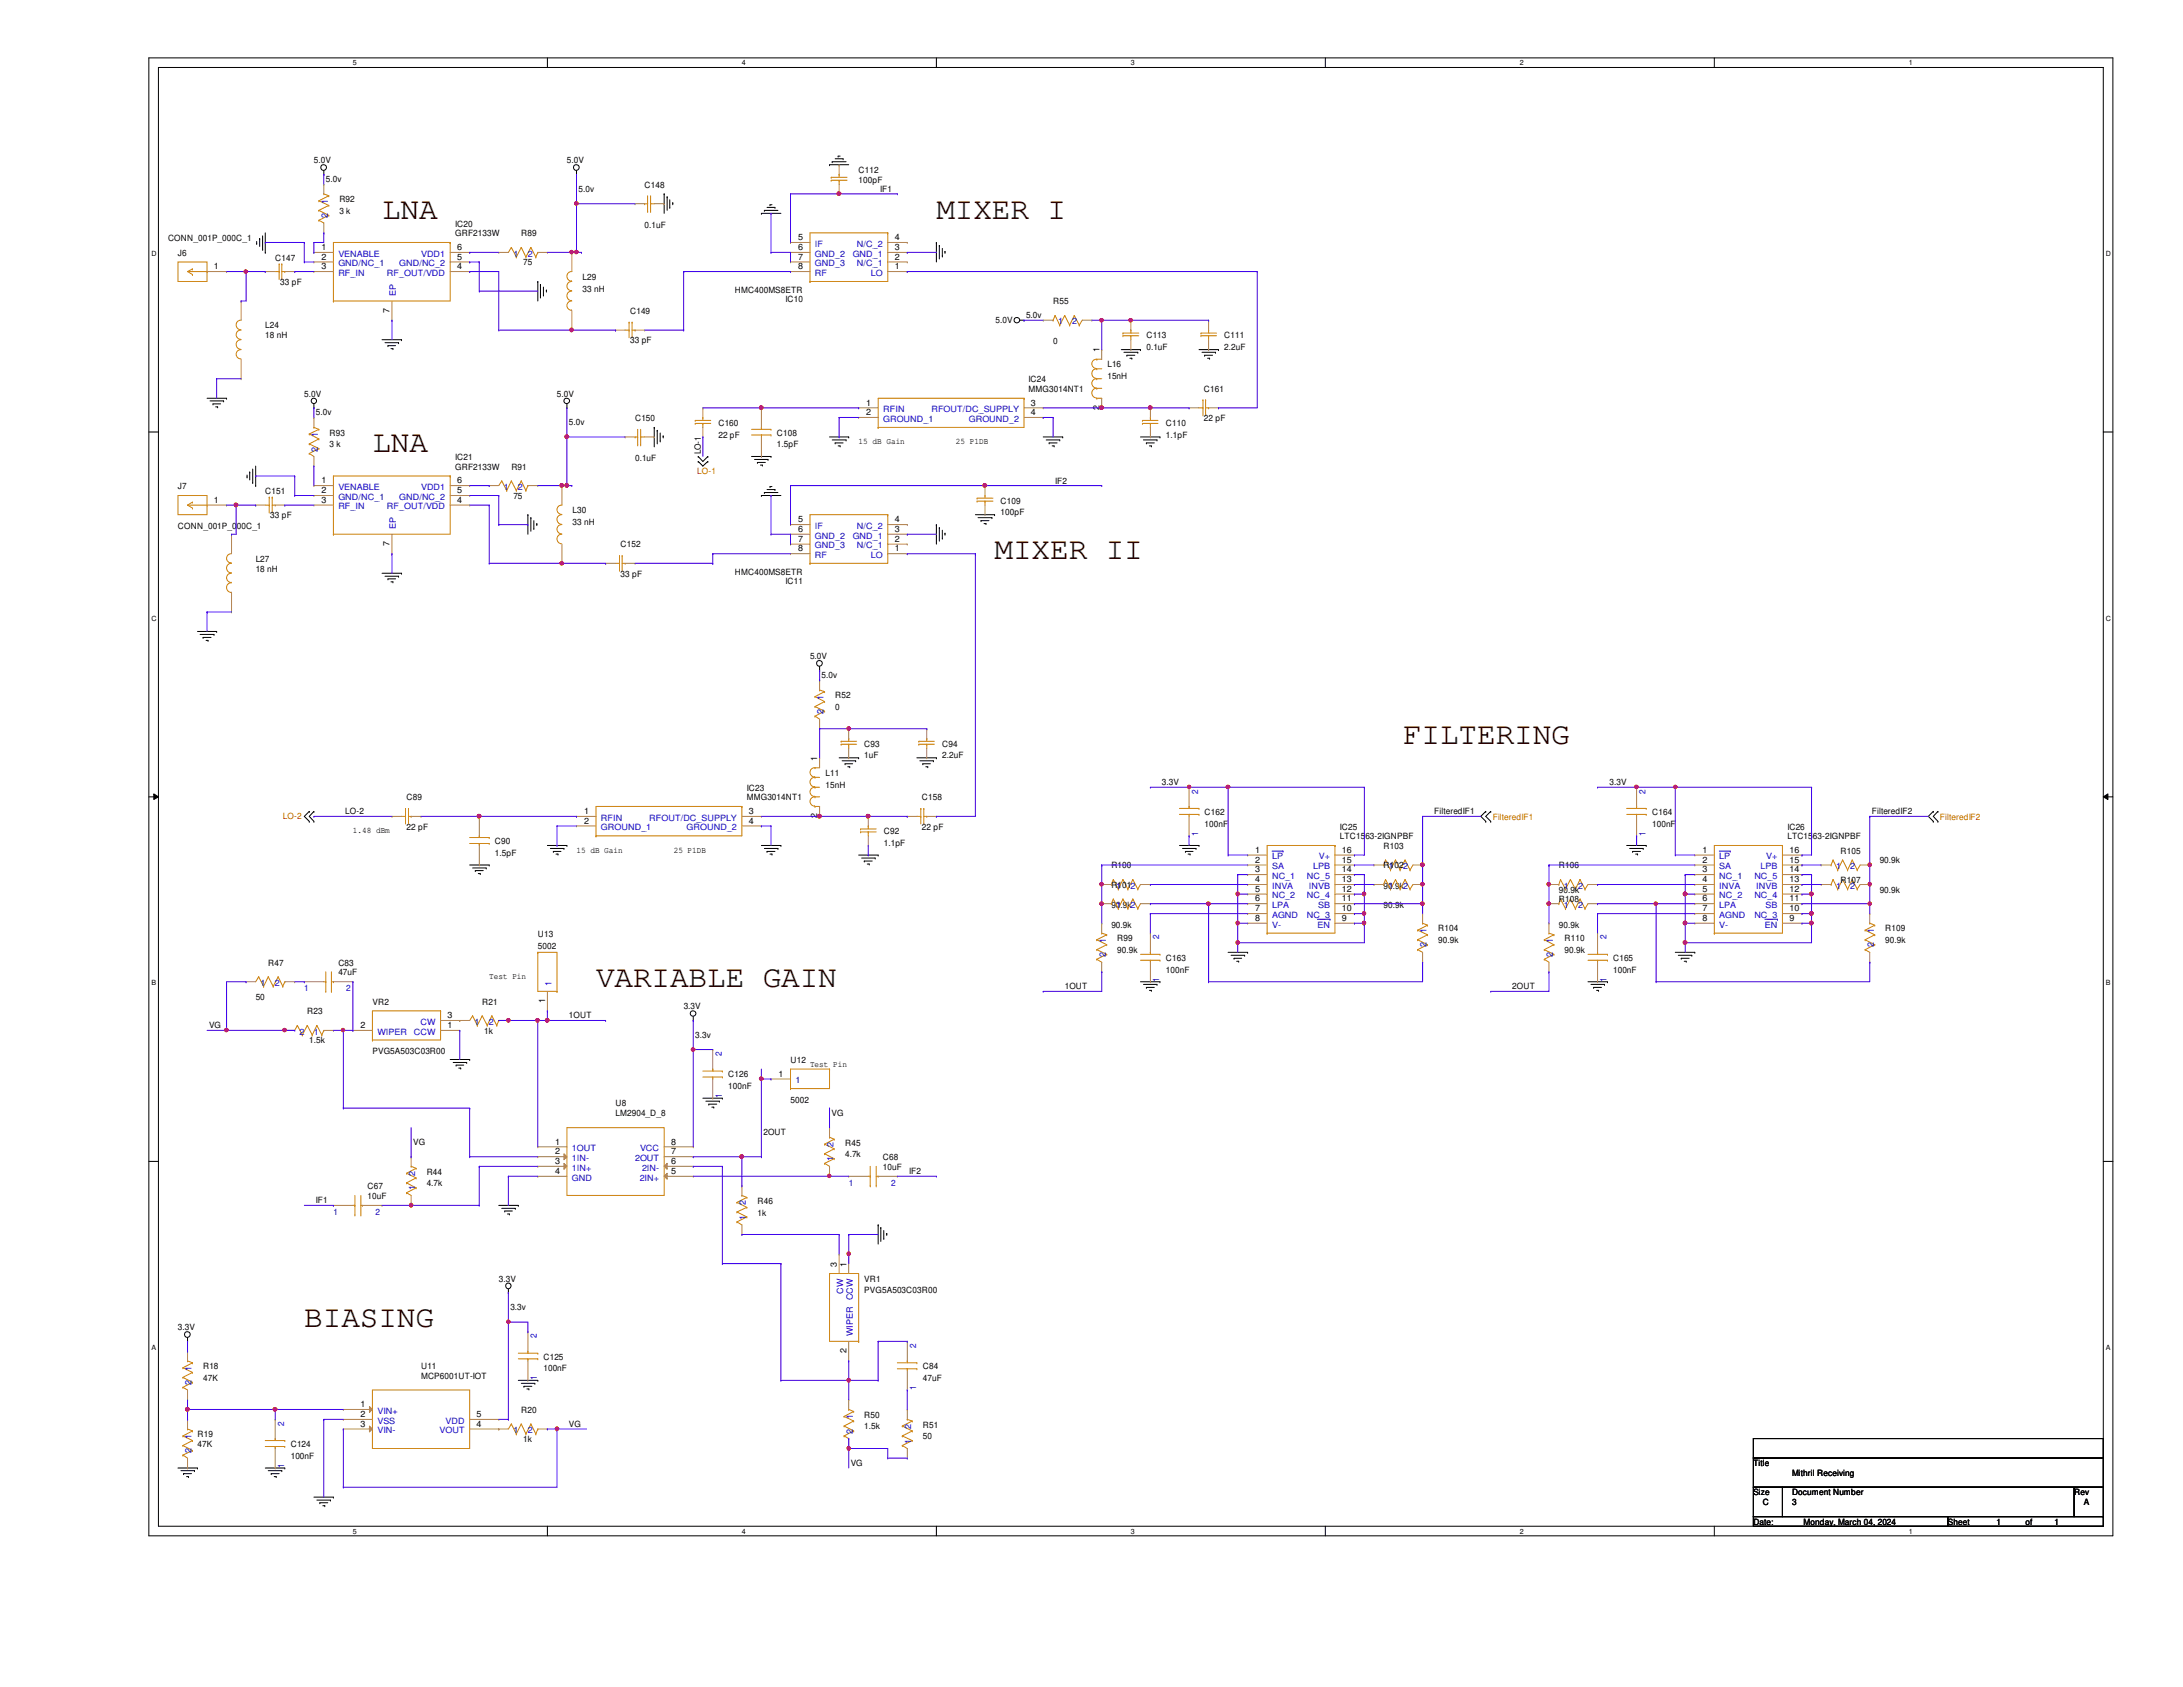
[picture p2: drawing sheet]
<svg xmlns="http://www.w3.org/2000/svg" width="279mm" height="216mm" viewBox="0 0 279 216" stroke-linecap="round" stroke-linejoin="round" font-family="sans-serif">
<defs><g id="words">
<g font-size="4" fill="#400000">
<text x="48.9" y="28">LNA</text>
<text x="119.8" y="28">MIXER I</text>
<text x="47.7" y="57.9">LNA</text>
<text x="127.3" y="71.5">MIXER II</text>
<text x="179.6" y="95.2">FILTERING</text>
<text x="76.3" y="126.3">VARIABLE GAIN</text>
<text x="38.9" y="169.9">BIASING</text>
</g>
<g font-size="1.1">
<text x="40.2" y="20.9">5.0V</text>
<text x="41.7" y="23.3">5.0v</text>
<text x="72.6" y="20.9">5.0V</text>
<text x="109.9" y="23.4">100pF</text>
<text x="109.9" y="22.1">C112</text>
<text x="43.4" y="27.3">3 k</text>
<text x="43.4" y="25.9">R92</text>
<text x="58.3" y="29">IC20</text>
<text x="74" y="24.6">5.0v</text>
<text x="82.5" y="29.1">0.1uF</text>
<text x="82.5" y="24">C148</text>
<text x="112.6" y="24.6">IF1</text>
<text x="21.5" y="30.9">CONN_001P_000C_1</text>
<text x="22.8" y="32.7">J6</text>
<text x="27.4" y="34.5">1</text>
<text x="35.2" y="33.4">C147</text>
<text x="41.1" y="32">1</text>
<text x="41.1" y="33.2">2</text>
<text x="41.1" y="34.5">3</text>
<text x="58.3" y="30.2">GRF2133W</text>
<text x="58.5" y="32">6</text>
<text x="58.5" y="33.2">5</text>
<text x="58.5" y="34.5">4</text>
<text x="66.7" y="30.2">R89</text>
<text x="67" y="34">75</text>
<text x="74.5" y="35.8">L29</text>
<text x="102.2" y="34.5">8</text>
<text x="102.2" y="33.2">7</text>
<text x="102.2" y="32">6</text>
<text x="102.2" y="30.7">5</text>
<text x="114.5" y="34.5">1</text>
<text x="114.5" y="33.2">2</text>
<text x="114.5" y="32">3</text>
<text x="114.5" y="30.7">4</text>
<text x="35.9" y="36.4">33 pF</text>
<text x="49.9" y="40" transform="rotate(-90 49.9 40)">7</text>
<text x="74.5" y="37.3">33 nH</text>
<text x="80.6" y="40.2">C149</text>
<text x="94.1" y="37.5">HMC400MS8ETR</text>
<text x="100.5" y="38.7">IC10</text>
<text x="127.4" y="41.3">5.0V</text>
<text x="131.3" y="40.7">5.0v</text>
<text x="134.8" y="38.9">R55</text>
<text x="34" y="42">L24</text>
<text x="34" y="43.3">18 nH</text>
<text x="80.6" y="43.9">33 pF</text>
<text x="134.8" y="44">0</text>
<text x="140.7" y="45.1" transform="rotate(-90 140.7 45.1)">1</text>
<text x="141.7" y="47">L16</text>
<text x="146.7" y="44.8">0.1uF</text>
<text x="146.7" y="43.3">C113</text>
<text x="156.7" y="44.8">2.2uF</text>
<text x="156.7" y="43.3">C111</text>
<text x="38.9" y="50.8">5.0V</text>
<text x="40.4" y="53.2">5.0v</text>
<text x="71.3" y="50.8">5.0V</text>
<text x="81.3" y="53.9">C150</text>
<text x="110.9" y="51.9">1</text>
<text x="110.9" y="53.1">2</text>
<text x="131.7" y="48.9">IC24</text>
<text x="131.7" y="50.2">MMG3014NT1</text>
<text x="132" y="51.9">3</text>
<text x="132" y="53.1">4</text>
<text x="140.7" y="52.5" transform="rotate(-90 140.7 52.5)">2</text>
<text x="141.7" y="48.5">15nH</text>
<text x="154.1" y="53.9">22 pF</text>
<text x="154.1" y="50.2">C161</text>
<text x="42.2" y="57.2">3 k</text>
<text x="42.2" y="55.8">R93</text>
<text x="58.3" y="58.8">IC21</text>
<text x="72.8" y="54.4">5.0v</text>
<text x="81.3" y="59">0.1uF</text>
<text x="89.7" y="58.2" transform="rotate(-90 89.7 58.2)">LO-1</text>
<text x="91.9" y="56">22 pF</text>
<text x="91.9" y="54.5">C160</text>
<text x="99.4" y="55.8">C108</text>
<text x="99.4" y="57.2">1.5pF</text>
<text x="109.9" y="56.9">15 dB Gain</text>
<text x="122.3" y="56.9">25 P1DB</text>
<text x="149.2" y="56">1.1pF</text>
<text x="149.2" y="54.5">C110</text>
<text x="22.8" y="62.6">J7</text>
<text x="27.4" y="64.3">1</text>
<text x="34" y="63.2">C151</text>
<text x="41.1" y="61.8">1</text>
<text x="41.1" y="63.1">2</text>
<text x="41.1" y="64.3">3</text>
<text x="58.3" y="60.1">GRF2133W</text>
<text x="58.5" y="61.8">6</text>
<text x="58.5" y="63.1">5</text>
<text x="58.5" y="64.3">4</text>
<text x="65.4" y="60.1">R91</text>
<text x="65.7" y="63.8">75</text>
<text x="73.3" y="65.7">L30</text>
<text x="128.1" y="66">100pF</text>
<text x="128.1" y="64.5">C109</text>
<text x="135" y="61.9">IF2</text>
<text x="22.8" y="67.7">CONN_001P_000C_1</text>
<text x="32.7" y="71.9">L27</text>
<text x="34.6" y="66.3">33 pF</text>
<text x="49.9" y="69.9" transform="rotate(-90 49.9 69.9)">7</text>
<text x="73.3" y="67.2">33 nH</text>
<text x="79.4" y="70.1">C152</text>
<text x="102.2" y="70.6">8</text>
<text x="102.2" y="69.3">7</text>
<text x="102.2" y="68.1">6</text>
<text x="102.2" y="66.8">5</text>
<text x="114.5" y="70.6">1</text>
<text x="114.5" y="69.3">2</text>
<text x="114.5" y="68.1">3</text>
<text x="114.5" y="66.8">4</text>
<text x="32.7" y="73.2">18 nH</text>
<text x="79.4" y="73.8">33 pF</text>
<text x="94.1" y="73.5">HMC400MS8ETR</text>
<text x="100.5" y="74.8">IC11</text>
<text x="103.7" y="84.4">5.0V</text>
<text x="105.2" y="86.8">5.0v</text>
<text x="106.9" y="89.4">R52</text>
<text x="106.9" y="90.8">0</text>
<text x="110.6" y="95.6">C93</text>
<text x="120.6" y="95.6">C94</text>
<text x="95.6" y="101.2">IC23</text>
<text x="104.6" y="97.4" transform="rotate(-90 104.6 97.4)">1</text>
<text x="105.7" y="100.8">15nH</text>
<text x="105.7" y="99.3">L11</text>
<text x="110.6" y="97.1">1uF</text>
<text x="120.6" y="97.1">2.2uF</text>
<text x="148.7" y="100.5">3.3V</text>
<text x="206" y="100.5">3.3V</text>
<text x="44.2" y="104.2">LO-2</text>
<text x="45.2" y="106.6">1.48 dBm</text>
<text x="52" y="106.2">22 pF</text>
<text x="52" y="102.4">C89</text>
<text x="74.8" y="104.2">1</text>
<text x="74.8" y="105.4">2</text>
<text x="95.6" y="102.4">MMG3014NT1</text>
<text x="95.8" y="104.2">3</text>
<text x="95.8" y="105.4">4</text>
<text x="104.6" y="104.7" transform="rotate(-90 104.6 104.7)">2</text>
<text x="113.1" y="106.8">C92</text>
<text x="118" y="106.2">22 pF</text>
<text x="118" y="102.4">C158</text>
<text x="154.2" y="104.3">C162</text>
<text x="154.2" y="105.8">100nF</text>
<text x="171.5" y="106.2">IC25</text>
<text x="171.5" y="107.4">LTC1563-2IGNPBF</text>
<text x="183.6" y="104.2">FilteredIF1</text>
<text x="211.5" y="104.3">C164</text>
<text x="211.5" y="105.8">100nF</text>
<text x="228.8" y="106.2">IC26</text>
<text x="228.8" y="107.4">LTC1563-2IGNPBF</text>
<text x="239.6" y="104.2">FilteredIF2</text>
<text x="63.3" y="108">C90</text>
<text x="63.3" y="109.5">1.5pF</text>
<text x="73.8" y="109.1">15 dB Gain</text>
<text x="86.2" y="109.1">25 P1DB</text>
<text x="113.1" y="108.2">1.1pF</text>
<text x="142.2" y="111.1">R100</text>
<text x="142.2" y="113.6">R1012</text>
<text x="160.7" y="109.1">1</text>
<text x="160.7" y="110.4">2</text>
<text x="160.7" y="111.6">3</text>
<text x="160.7" y="112.9">4</text>
<text x="171.7" y="109.1">16</text>
<text x="171.7" y="110.4">15</text>
<text x="171.7" y="111.6">14</text>
<text x="171.7" y="112.9">13</text>
<text x="177.1" y="113.7">90.9k2</text>
<text x="177.1" y="108.6">R103</text>
<text x="177.1" y="111.1">R1022</text>
<text x="199.5" y="111.1">R106</text>
<text x="217.9" y="109.1">1</text>
<text x="217.9" y="110.4">2</text>
<text x="217.9" y="111.6">3</text>
<text x="217.9" y="112.9">4</text>
<text x="229" y="109.1">16</text>
<text x="229" y="110.4">15</text>
<text x="229" y="111.6">14</text>
<text x="229" y="112.9">13</text>
<text x="235.6" y="109.3">R105</text>
<text x="235.6" y="113">R107</text>
<text x="240.6" y="110.5">90.9k</text>
<text x="68.8" y="120">U13</text>
<text x="142.2" y="116.2">90.9k2</text>
<text x="142.2" y="118.7">90.9k</text>
<text x="160.7" y="114.1">5</text>
<text x="160.7" y="115.4">6</text>
<text x="160.7" y="116.6">7</text>
<text x="160.7" y="117.9">8</text>
<text x="171.7" y="114.1">12</text>
<text x="171.7" y="115.4">11</text>
<text x="171.7" y="116.6">10</text>
<text x="171.7" y="117.9">9</text>
<text x="177.1" y="116.2">90.9k</text>
<text x="184.1" y="119.2">R104</text>
<text x="199.5" y="118.7">90.9k</text>
<text x="199.5" y="115.5">R108</text>
<text x="199.5" y="114.3">90.9k</text>
<text x="217.9" y="114.1">5</text>
<text x="217.9" y="115.4">6</text>
<text x="217.9" y="116.6">7</text>
<text x="217.9" y="117.9">8</text>
<text x="229" y="114.1">12</text>
<text x="229" y="115.4">11</text>
<text x="229" y="116.6">10</text>
<text x="229" y="117.9">9</text>
<text x="240.6" y="114.3">90.9k</text>
<text x="241.3" y="119.2">R109</text>
<text x="34.3" y="123.6">R47</text>
<text x="43.3" y="123.6">C83</text>
<text x="43.3" y="124.8">47uF</text>
<text x="62.6" y="125.3">Test Pin</text>
<text x="68.8" y="121.5">5002</text>
<text x="143" y="122">90.9k</text>
<text x="143" y="120.5">R99</text>
<text x="149.2" y="122.9">C163</text>
<text x="149.2" y="124.5">100nF</text>
<text x="184.1" y="120.7">90.9k</text>
<text x="200.2" y="122">90.9k</text>
<text x="200.2" y="120.5">R110</text>
<text x="206.5" y="122.9">C165</text>
<text x="206.5" y="124.5">100nF</text>
<text x="241.3" y="120.7">90.9k</text>
<text x="26.8" y="131.6">VG</text>
<text x="32.7" y="127.9">50</text>
<text x="39.3" y="129.8">R23</text>
<text x="46.1" y="131.6">2</text>
<text x="47.7" y="128.6">VR2</text>
<text x="57.3" y="131.6">1</text>
<text x="57.3" y="130.3">3</text>
<text x="61.7" y="128.6">R21</text>
<text x="69.8" y="128.4" transform="rotate(-90 69.8 128.4)">1</text>
<text x="72.8" y="130.3">1OUT</text>
<text x="87.5" y="129.2">3.3V</text>
<text x="136.3" y="126.6">1OUT</text>
<text x="193.5" y="126.6">2OUT</text>
<text x="39.6" y="133.5">1.5k</text>
<text x="47.7" y="134.9">PVG5A503C03R00</text>
<text x="62" y="132.3">1k</text>
<text x="89" y="132.8">3.3v</text>
<text x="93.2" y="137.9">C126</text>
<text x="99.7" y="137.8">1</text>
<text x="101.2" y="136">U12</text>
<text x="103.7" y="136.5">Test Pin</text>
<text x="78.8" y="141.6">U8</text>
<text x="78.8" y="142.9">LM2904_D_8</text>
<text x="93.2" y="139.4">100nF</text>
<text x="101.2" y="141.1">5002</text>
<text x="106.4" y="142.8">VG</text>
<text x="52.9" y="146.5">VG</text>
<text x="71" y="146.5">1</text>
<text x="71" y="147.7">2</text>
<text x="71" y="149">3</text>
<text x="85.9" y="149">6</text>
<text x="85.9" y="147.7">7</text>
<text x="85.9" y="146.5">8</text>
<text x="97.7" y="145.3">2OUT</text>
<text x="108.2" y="148.1">4.7k</text>
<text x="108.2" y="146.6">R45</text>
<text x="113" y="148.5">C68</text>
<text x="113" y="149.7">10uF</text>
<text x="40.4" y="154">IF1</text>
<text x="47" y="152.2">C67</text>
<text x="47" y="153.5">10uF</text>
<text x="54.6" y="151.8">4.7k</text>
<text x="54.6" y="150.3">R44</text>
<text x="71" y="150.2">4</text>
<text x="85.9" y="150.2">5</text>
<text x="96.9" y="155.6">1k</text>
<text x="96.9" y="154.1">R46</text>
<text x="116.4" y="150.3">IF2</text>
<text x="63.8" y="164">3.3V</text>
<text x="65.3" y="167.7">3.3v</text>
<text x="107.1" y="162.1" transform="rotate(-90 107.1 162.1)">3</text>
<text x="108.3" y="162.1" transform="rotate(-90 108.3 162.1)">1</text>
<text x="110.6" y="164">VR1</text>
<text x="110.6" y="165.5">PVG5A503C03R00</text>
<text x="22.8" y="170.3">3.3V</text>
<text x="69.6" y="174">C125</text>
<text x="108.3" y="173.2" transform="rotate(-90 108.3 173.2)">2</text>
<text x="26" y="176.7">47K</text>
<text x="26" y="175.2">R18</text>
<text x="53.9" y="175.2">U11</text>
<text x="53.9" y="176.5">MCP6001UT-IOT</text>
<text x="69.6" y="175.5">100nF</text>
<text x="118.1" y="175.2">C84</text>
<text x="118.1" y="176.7">47uF</text>
<text x="25.3" y="185.2">47K</text>
<text x="25.3" y="183.9">R19</text>
<text x="37.2" y="185.2">C124</text>
<text x="46.1" y="180.1">1</text>
<text x="46.1" y="181.4">2</text>
<text x="46.1" y="182.6">3</text>
<text x="61" y="182.6">4</text>
<text x="61" y="181.4">5</text>
<text x="66.7" y="180.8">R20</text>
<text x="67" y="184.6">1k</text>
<text x="72.8" y="182.6">VG</text>
<text x="110.6" y="182.9">1.5k</text>
<text x="110.6" y="181.4">R50</text>
<text x="118.1" y="184.2">50</text>
<text x="118.1" y="182.7">R51</text>
<text x="37.2" y="186.7">100nF</text>
<text x="108.9" y="187.6">VG</text>
<text x="224.4" y="187.7">Title</text>
<text x="224.4" y="191.4">Size</text>
<text x="229.4" y="188.9">Mithril Receiving</text>
<text x="229.4" y="191.4">Document Number</text>
<text x="265.5" y="191.4">Rev</text>
<text x="224.4" y="195.2">Date:</text>
<text x="225.6" y="192.7">C</text>
<text x="229.4" y="192.7">3</text>
<text x="230.8" y="195.2">Monday, March 04, 2024</text>
<text x="249.3" y="195.2">Sheet</text>
<text x="255.5" y="195.2">1</text>
<text x="259.2" y="195.2">of</text>
<text x="263" y="195.2">1</text>
<text x="266.7" y="192.7">A</text>
</g>
<g font-size="1.1" fill="#00c">
<text x="42" y="27.9" transform="rotate(-90 42 27.9)">2</text>
<text x="42" y="26.1" transform="rotate(-90 42 26.1)">1</text>
<text x="43.3" y="32.9">VENABLE</text>
<text x="43.3" y="34.1">GND/NC_1</text>
<text x="43.3" y="35.3">RF_IN</text>
<text x="49.5" y="35.3">RF_OUT/VDD</text>
<text x="51.1" y="34.1">GND/NC_2</text>
<text x="53.9" y="32.9">VDD1</text>
<text x="65.7" y="32.9">1</text>
<text x="67.6" y="32.9">2</text>
<text x="104.3" y="35.3">RF</text>
<text x="104.3" y="34.1">GND_3</text>
<text x="104.3" y="32.9">GND_2</text>
<text x="104.3" y="31.6">IF</text>
<text x="109.1" y="32.9">GND_1</text>
<text x="109.7" y="34.1">N/C_1</text>
<text x="109.7" y="31.6">N/C_2</text>
<text x="111.5" y="35.3">LO</text>
<text x="50.7" y="37.9" transform="rotate(-90 50.7 37.9)">EP</text>
<text x="135.4" y="41.5">1</text>
<text x="137.2" y="41.5">2</text>
<text x="113" y="52.7">RFIN</text>
<text x="113" y="54">GROUND_1</text>
<text x="119.2" y="52.7">RFOUT/DC_SUPPLY</text>
<text x="124" y="54">GROUND_2</text>
<text x="40.7" y="57.8" transform="rotate(-90 40.7 57.8)">2</text>
<text x="40.7" y="56" transform="rotate(-90 40.7 56)">1</text>
<text x="43.3" y="62.7">VENABLE</text>
<text x="43.3" y="64">GND/NC_1</text>
<text x="43.3" y="65.2">RF_IN</text>
<text x="49.5" y="65.2">RF_OUT/VDD</text>
<text x="51.1" y="64">GND/NC_2</text>
<text x="53.9" y="62.7">VDD1</text>
<text x="64.5" y="62.7">1</text>
<text x="66.3" y="62.7">2</text>
<text x="50.7" y="67.7" transform="rotate(-90 50.7 67.7)">EP</text>
<text x="104.3" y="71.4">RF</text>
<text x="104.3" y="70.2">GND_3</text>
<text x="104.3" y="68.9">GND_2</text>
<text x="104.3" y="67.7">IF</text>
<text x="109.1" y="68.9">GND_1</text>
<text x="109.7" y="70.2">N/C_1</text>
<text x="109.7" y="67.7">N/C_2</text>
<text x="111.5" y="71.4">LO</text>
<text x="105.4" y="89.6" transform="rotate(-90 105.4 89.6)">1</text>
<text x="105.4" y="91.4" transform="rotate(-90 105.4 91.4)">2</text>
<text x="153.3" y="101.6" transform="rotate(-90 153.3 101.6)">2</text>
<text x="210.6" y="101.6" transform="rotate(-90 210.6 101.6)">2</text>
<text x="76.9" y="105">RFIN</text>
<text x="76.9" y="106.3">GROUND_1</text>
<text x="83.1" y="105">RFOUT/DC_SUPPLY</text>
<text x="87.9" y="106.3">GROUND_2</text>
<text x="153.3" y="107" transform="rotate(-90 153.3 107)">1</text>
<text x="210.6" y="107" transform="rotate(-90 210.6 107)">1</text>
<text x="142.9" y="113.7">1</text>
<text x="162.8" y="110">LP</text>
<text x="162.8" y="111.3">SA</text>
<text x="162.8" y="112.5">NC_1</text>
<text x="162.8" y="113.7">INVA</text>
<text x="167.3" y="112.5">NC_5</text>
<text x="167.5" y="113.7">INVB</text>
<text x="168.1" y="111.3">LPB</text>
<text x="168.8" y="110">V+</text>
<text x="177.7" y="111.3">1</text>
<text x="177.7" y="113.7">1</text>
<text x="200.2" y="113.7">1</text>
<text x="202" y="113.7">2</text>
<text x="220" y="110">LP</text>
<text x="220" y="111.3">SA</text>
<text x="220" y="112.5">NC_1</text>
<text x="220" y="113.7">INVA</text>
<text x="224.5" y="112.5">NC_5</text>
<text x="224.8" y="113.7">INVB</text>
<text x="225.3" y="111.3">LPB</text>
<text x="226.1" y="110">V+</text>
<text x="235" y="111.3">1</text>
<text x="235" y="113.7">1</text>
<text x="236.8" y="111.3">2</text>
<text x="236.8" y="113.7">2</text>
<text x="142.9" y="116.2">1</text>
<text x="162.8" y="115">NC_2</text>
<text x="162.8" y="116.2">LPA</text>
<text x="162.8" y="117.5">AGND</text>
<text x="162.8" y="118.7">V-</text>
<text x="167.3" y="115">NC_4</text>
<text x="167.3" y="117.5">NC_3</text>
<text x="168.6" y="118.7">EN</text>
<text x="168.7" y="116.2">SB</text>
<text x="182.6" y="119.4" transform="rotate(-90 182.6 119.4)">1</text>
<text x="200.2" y="116.2">1</text>
<text x="202" y="116.2">2</text>
<text x="220" y="115">NC_2</text>
<text x="220" y="116.2">LPA</text>
<text x="220" y="117.5">AGND</text>
<text x="220" y="118.7">V-</text>
<text x="224.5" y="115">NC_4</text>
<text x="224.5" y="117.5">NC_3</text>
<text x="225.9" y="118.7">EN</text>
<text x="226" y="116.2">SB</text>
<text x="239.8" y="119.4" transform="rotate(-90 239.8 119.4)">1</text>
<text x="141.5" y="122.5" transform="rotate(-90 141.5 122.5)">2</text>
<text x="141.5" y="120.7" transform="rotate(-90 141.5 120.7)">1</text>
<text x="148.4" y="125.6" transform="rotate(-90 148.4 125.6)">1</text>
<text x="148.4" y="120.2" transform="rotate(-90 148.4 120.2)">2</text>
<text x="182.6" y="121.2" transform="rotate(-90 182.6 121.2)">2</text>
<text x="198.8" y="122.5" transform="rotate(-90 198.8 122.5)">2</text>
<text x="198.8" y="120.7" transform="rotate(-90 198.8 120.7)">1</text>
<text x="205.6" y="125.6" transform="rotate(-90 205.6 125.6)">1</text>
<text x="205.6" y="120.2" transform="rotate(-90 205.6 120.2)">2</text>
<text x="239.8" y="121.2" transform="rotate(-90 239.8 121.2)">2</text>
<text x="33.4" y="126.2">1</text>
<text x="35.2" y="126.2">2</text>
<text x="38.9" y="126.8">1</text>
<text x="44.3" y="126.8">2</text>
<text x="53.8" y="131.1">CW</text>
<text x="60.7" y="131.1">1</text>
<text x="62.6" y="131.1">2</text>
<text x="70.6" y="126.2" transform="rotate(-90 70.6 126.2)">1</text>
<text x="38.4" y="132.4">2</text>
<text x="40.2" y="132.4">1</text>
<text x="48.3" y="132.4">WIPER</text>
<text x="53" y="132.4">CCW</text>
<text x="92.4" y="135.2" transform="rotate(-90 92.4 135.2)">2</text>
<text x="92.4" y="140.5" transform="rotate(-90 92.4 140.5)">1</text>
<text x="101.8" y="138.6">1</text>
<text x="73.2" y="147.3">1OUT</text>
<text x="73.2" y="148.6">1IN-</text>
<text x="73.2" y="149.8">1IN+</text>
<text x="81.3" y="148.6">2OUT</text>
<text x="81.9" y="147.3">VCC</text>
<text x="82.2" y="149.8">2IN-</text>
<text x="106.7" y="148.6" transform="rotate(-90 106.7 148.6)">1</text>
<text x="106.7" y="146.8" transform="rotate(-90 106.7 146.8)">2</text>
<text x="42.7" y="155.4">1</text>
<text x="48" y="155.4">2</text>
<text x="53.1" y="152.4" transform="rotate(-90 53.1 152.4)">1</text>
<text x="53.1" y="150.5" transform="rotate(-90 53.1 150.5)">2</text>
<text x="73.2" y="151.1">GND</text>
<text x="81.9" y="151.1">2IN+</text>
<text x="95.5" y="154.3" transform="rotate(-90 95.5 154.3)">2</text>
<text x="108.6" y="151.7">1</text>
<text x="114" y="151.7">2</text>
<text x="95.5" y="156.1" transform="rotate(-90 95.5 156.1)">1</text>
<text x="107.9" y="165.6" transform="rotate(-90 107.9 165.6)">CW</text>
<text x="109.1" y="166.4" transform="rotate(-90 109.1 166.4)">CCW</text>
<text x="68.7" y="171.3" transform="rotate(-90 68.7 171.3)">2</text>
<text x="109.1" y="171" transform="rotate(-90 109.1 171)">WIPER</text>
<text x="117.3" y="172.5" transform="rotate(-90 117.3 172.5)">2</text>
<text x="24.5" y="177.2" transform="rotate(-90 24.5 177.2)">2</text>
<text x="24.5" y="175.4" transform="rotate(-90 24.5 175.4)">1</text>
<text x="68.7" y="176.7" transform="rotate(-90 68.7 176.7)">1</text>
<text x="117.3" y="177.9" transform="rotate(-90 117.3 177.9)">1</text>
<text x="24.5" y="186" transform="rotate(-90 24.5 186)">2</text>
<text x="24.5" y="184.1" transform="rotate(-90 24.5 184.1)">1</text>
<text x="36.4" y="182.5" transform="rotate(-90 36.4 182.5)">2</text>
<text x="48.3" y="180.9">VIN+</text>
<text x="48.3" y="182.2">VSS</text>
<text x="48.3" y="183.4">VIN-</text>
<text x="56.3" y="183.4">VOUT</text>
<text x="57" y="182.2">VDD</text>
<text x="65.7" y="183.4">1</text>
<text x="67.6" y="183.4">2</text>
<text x="109.1" y="183.5" transform="rotate(-90 109.1 183.5)">2</text>
<text x="109.1" y="181.7" transform="rotate(-90 109.1 181.7)">1</text>
<text x="116.6" y="184.7" transform="rotate(-90 116.6 184.7)">1</text>
<text x="116.6" y="182.9" transform="rotate(-90 116.6 182.9)">2</text>
<text x="36.4" y="187.9" transform="rotate(-90 36.4 187.9)">1</text>
</g>
<g font-size="1.1" fill="#f00">
<text x="89.2" y="60.7">LO-1</text>
<text x="36.2" y="104.8">LO-2</text>
<text x="191.1" y="104.9">FilteredIF1</text>
<text x="248.3" y="104.9">FilteredIF2</text>
</g>
<g font-size=".9">
<text x="45.2" y="8.3">5</text>
<text x="95" y="8.3">4</text>
<text x="144.7" y="8.3">3</text>
<text x="194.5" y="8.3">2</text>
<text x="244.3" y="8.3">1</text>
<text x="19.4" y="32.8">D</text>
<text x="269.5" y="32.8">D</text>
<text x="19.4" y="79.4">C</text>
<text x="269.5" y="79.4">C</text>
<text x="19.4" y="126.1">B</text>
<text x="269.5" y="126.1">B</text>
<text x="19.4" y="172.8">A</text>
<text x="269.5" y="172.8">A</text>
<text x="45.2" y="196.3">5</text>
<text x="95" y="196.3">4</text>
<text x="144.7" y="196.3">3</text>
<text x="194.5" y="196.3">2</text>
<text x="244.3" y="196.3">1</text>
</g>
</g></defs>
<path d="M19.1 7.4h251.3v189.2h-251.3zM20.3 8.6h248.9v186.7h-248.9z" fill="none" stroke="#000" stroke-width=".13"/>
<g fill="#fff">
<path d="M45.2 7.5h.5v1.1h-.5z"/>
<path d="M45.2 195.5h.5v1h-.5z"/>
</g>
<path d="M70.1 7.4v1.2M70.1 195.3v1.3" fill="none" stroke="#000" stroke-width=".13"/>
<g fill="#fff">
<path d="M95 7.5h.5v1.1h-.5z"/>
<path d="M95 195.5h.5v1h-.5z"/>
</g>
<path d="M119.8 7.4v1.2M119.8 195.3v1.3" fill="none" stroke="#000" stroke-width=".13"/>
<g fill="#fff">
<path d="M144.7 7.5h.5v1.1h-.5z"/>
<path d="M144.7 195.5h.5v1h-.5z"/>
</g>
<path d="M169.6 7.4v1.2M169.6 195.3v1.3" fill="none" stroke="#000" stroke-width=".13"/>
<g fill="#fff">
<path d="M194.5 7.5h.5v1.1h-.5z"/>
<path d="M194.5 195.5h.5v1h-.5z"/>
</g>
<path d="M219.4 7.4v1.2M219.4 195.3v1.3" fill="none" stroke="#000" stroke-width=".13"/>
<g fill="#fff">
<path d="M244.3 7.5h.5v1.1h-.5z"/>
<path d="M244.3 195.5h.5v1h-.5z"/>
<path d="M19.4 32h.6v1h-.6z"/>
<path d="M269.5 32h.7v1h-.7z"/>
<path d="M19.4 78.6h.6v1h-.6z"/>
<path d="M269.5 78.6h.7v1h-.7z"/>
</g>
<path d="M19.1 55.3h1.2M269.2 55.3h1.2" fill="none" stroke="#000" stroke-width=".13"/>
<g fill="#fff">
<path d="M19.4 125.3h.6v1h-.6z"/>
<path d="M269.5 125.3h.6v1h-.6z"/>
</g>
<path d="M19.1 102h1.2M19.7 101.6l.6 .4-.6 .3zM269.2 102l.6-.4v.7zM269.2 102h1.2" fill="none" stroke="#000" stroke-width=".13"/>
<path d="M19.7 101.6l.6 .4-.6 .3zM269.2 102l.6-.4v.7z" fill="#000"/>
<g fill="#fff">
<path d="M19.4 172h.5v1h-.5z"/>
<path d="M269.5 172h.6v1h-.6z"/>
</g>
<g fill="none" stroke="#000" stroke-width=".13">
<path d="M107.3 20h.1M107.3 20h.2M32.9 31.2h.1M32.9 30.9v.3M33.2 30.5h.1M33.2 30.5v1M33.6 31.9h.1M33.6 30.2v1.7M34 32.3h.1M34 29.8v2.5M41.4 22.3h.1M41.4 21.8v.5"/>
<path d="M68.8 36h.1M68.8 36v2.5M69.2 36.4h.1M69.2 36.4v1.7M69.6 37.8h.1M69.6 36.7v1.1M69.9 37.1h.1M69.9 37.1v.3M73.8 22.3h.1M73.8 21.8v.5M85 24.8h.1M85 24.8v2.5"/>
<path d="M85.4 25.2h.1M85.4 25.2v1.7M85.7 26.5h.1M85.7 25.6v.9M86.1 25.9h.1M86.1 25.9v.3M97.5 27.3h.1M97.5 27.3h2.4M97.8 26.9h.1M97.8 26.9h1.8M98.2 26.5h1M98.6 26.2h.1"/>
<path d="M98.6 26.2h.2M99.2 26.5h.1M106.2 21.1h.1M106.2 21.1h2.4M106.5 20.7h.1M106.5 20.7h1.8M106.9 20.3h1M107.9 20.3h.1M119.8 31h.1M119.8 31v2.5M120.2 31.4h.1M120.2 31.4v1.7"/>
<path d="M120.6 32.8h.1M120.6 31.8v1M120.9 32.2h.1M120.9 32.2v.2M26.5 51h2.5M26.9 51.3h1.7M27.3 51.7h.1M27.3 51.7h.9M27.6 52.1h.3M27.9 52.1h.1M28.6 51.3h.1M29 51h.1"/>
<path d="M32.7 59.6v2.5M40.2 52.2h.1M40.2 51.7v.5M48.9 43.5h2.5M49.3 43.9h1.7M49.7 44.2h.1M49.7 44.2h.9M50 44.6h.3M50.3 44.6h.1M51 43.9h.1M51.4 43.5h.1M72.6 52.2h.1"/>
<path d="M72.6 51.7v.5M83.7 54.7h.1M83.7 54.7v2.5M84.1 55.1h.1M84.1 55.1v1.7M84.5 56.4h.1M84.5 55.4v1M84.9 55.8h.1M84.9 55.8v.2M89.4 59.1h.1M89.4 58.4h.1M89.4 59.1l.6 .5 .6-.5"/>
<path d="M89.4 58.4l.6 .7 .6-.7M90.6 59.1h.1M90.6 58.4h.1M96.2 58.4h2.5M96.6 58.8h1.7M96.9 59.2h.1M96.9 59.2h1.1M97.3 59.5h.3M97.6 59.5h.1M98.3 58.8h.1M98.7 58.4h.1M106.2 55.9h2.4"/>
<path d="M106.5 56.3h1.8M106.9 56.7h.1M106.9 56.7h1M107.3 57.1h.2M107.5 57.1h.1M108.3 56.3h.1M108.6 55.9h.1M130.6 41h.5M131.1 41h.1M133.5 55.9h2.5M133.9 56.3h1.7M134.3 56.7h.1"/>
<path d="M134.3 56.7h1M134.7 57.1h.2M134.9 57.1h.1M135.6 56.3h.1M136 55.9h.1M143.5 44.7h2.5M143.8 45.1h1.8M144.2 45.5h.1M144.2 45.5h1M144.6 45.8h.3M144.9 45.8h.1M145.6 45.1h.1"/>
<path d="M146 44.7h.1M146 55.9h2.5M146.3 56.3h1.8M146.7 56.7h.1M146.7 56.7h1M147.1 57.1h.3M147.4 57.1h.1M148.1 56.3h.1M148.5 55.9h.1M153.5 44.7h2.5M153.8 45.1h1.8M154.2 45.5h.1"/>
<path d="M154.2 45.5h1M154.6 45.8h.2M154.8 45.8h.1M155.6 45.1h.1M156 44.7h.1M31.6 61h.1M31.6 60.8v.2M32 60.4h.1M32 60.4v1M32.3 61.8h.1M32.3 60v1.8M32.7 62.1h.1"/>
<path d="M48.9 73.4h2.5M49.3 73.7h1.7M49.7 74.1h.1M49.7 74.1h.9M50 74.5h.3M50.3 74.5h.1M51 73.7h.1M51.4 73.4h.1M67.6 65.9h.1M67.6 65.9v2.5M67.9 66.3h.1M67.9 66.3v1.7"/>
<path d="M68.3 67.6h.1M68.3 66.6v1M68.7 67h.1M68.7 67v.3M97.5 63.4h.1M97.5 63.4h2.4M97.8 63h.1M97.8 63h1.8M98.2 62.7h1M98.6 62.3h.1M98.6 62.3h.2M99.2 62.7h.1"/>
<path d="M119.8 67.1h.1M119.8 67.1v2.5M120.2 67.5h.1M120.2 67.5v1.8M120.6 68.9h.1M120.6 67.9v1M120.9 68.2h.1M120.9 68.2v.3M124.8 65.9h2.5M125.2 66.3h1.8M125.6 66.6h.1M125.6 66.6h1"/>
<path d="M125.9 67h.3M126.2 67h.1M127 66.3h.1M127.3 65.9h.1M25.3 80.8h2.4M25.6 81.2h1.8M26 81.6h.1M26 81.6h1M26.4 82h.2M26.6 82h.1M27.4 81.2h.1M27.7 80.8h.1"/>
<path d="M104.9 85.8h.1M104.9 85.3v.5M107.4 97h2.5M107.8 97.4h1.7M108.2 97.7h.1M108.2 97.7h.9M108.5 98.1h.3M108.8 98.1h.1M109.5 97.4h.1M109.9 97h.1M117.3 97h2.5M117.7 97.4h1.8"/>
<path d="M118.1 97.7h.1M118.1 97.7h1M118.5 98.1h.2M118.7 98.1h.1M119.5 97.4h.1M119.8 97h.1M39.6 103.8h.1M39.6 105.1h.1M39.6 103.8l-.7 .7 .7 .6M40.2 103.8h.1M40.2 105.1h.1M40.2 103.8l-.6 .7 .6 .6"/>
<path d="M60.1 110.7h2.5M60.5 111.1h1.7M60.8 111.4h.1M60.8 111.4h1M61.2 111.8h.3M61.5 111.8h.1M62.2 111.1h.1M62.6 110.7h.1M70.1 108.2h2.5M70.4 108.6h1.8M70.8 109h.1M70.8 109h1"/>
<path d="M71.2 109.3h.2M71.4 109.3h.1M72.2 108.6h.1M72.6 108.2h.1M97.5 108.2h2.4M97.8 108.6h1.8M98.2 109h.1M98.2 109h1M98.6 109.3h.2M98.8 109.3h.1M99.6 108.6h.1M99.9 108.2h.1"/>
<path d="M109.9 109.4h2.5M110.3 109.8h1.7M110.6 110.2h.1M110.6 110.2h1M111 110.6h.3M111.3 110.6h.1M112 109.8h.1M112.4 109.4h.1M151 108.2h2.5M151.3 108.6h1.8M151.7 109h.1M151.7 109h1"/>
<path d="M152.1 109.3h.2M152.3 109.3h.1M153.1 108.6h.1M153.5 108.2h.1M190.2 103.8h.1M190.2 105.1h.1M190.2 103.8l-.7 .7 .7 .6M190.8 105.1h.1M190.8 103.8h.1M190.8 103.8l-.6 .7 .6 .6M208.2 108.2h2.5M208.6 108.6h1.7"/>
<path d="M209 109h.1M209 109h1M209.3 109.3h.3M209.6 109.3h.1M210.3 108.6h.1M210.7 108.2h.1M247.4 103.8h.1M247.4 105.1h.1M247.4 103.8l-.6 .7 .6 .6M248 105.1h.1M248 103.8h.1M248 103.8l-.6 .7 .6 .6"/>
<path d="M57.6 135.6h2.5M58 136h1.7M58.4 136.3h.1M58.4 136.3h1M58.7 136.7h.3M59 136.7h.1M59.7 136h.1M60.1 135.6h.1M88.7 130.6h.1M88.7 130.1v.5M146 125.6h2.5M146.3 126h1.8"/>
<path d="M146.7 126.4h.1M146.7 126.4h1M147.1 126.7h.3M147.4 126.7h.1M148.1 126h.1M148.5 125.6h.1M157.2 121.9h2.5M157.6 122.3h1.7M157.9 122.6h.1M157.9 122.6h1M158.3 123h.2M158.5 123h.1"/>
<path d="M159.3 122.3h.1M159.7 121.9h.1M203.2 125.6h2.5M203.6 126h1.8M204 126.4h.1M204 126.4h1M204.3 126.7h.3M204.6 126.7h.1M205.4 126h.1M205.7 125.6h.1M214.4 121.9h2.5M214.8 122.3h1.7"/>
<path d="M215.2 122.6h.1M215.2 122.6h1M215.6 123h.2M215.8 123h.1M216.5 122.3h.1M216.9 121.9h.1M19.1 148.6h1.2M63.8 154.3h2.5M64.2 154.6h1.8M64.6 155h.1M64.6 155h1M64.9 155.4h.3"/>
<path d="M65.2 155.4h.1M66 154.6h.1M66.3 154.3h.1M90 140.5h2.5M90.3 140.9h1.8M90.7 141.3h.1M90.7 141.3h1M91.1 141.7h.3M91.4 141.7h.1M92.1 140.9h.1M92.5 140.5h.1M112.4 156.8h.1"/>
<path d="M112.4 156.8v2.4M112.7 157.1h.1M112.7 157.1v1.8M113.1 158.5h.1M113.1 157.5v1M113.5 157.9h.1M113.5 157.9v.2M269.2 148.6h1.2M24 171.7h.1M24 171.2v.5M65.1 165.4h.1M65.1 165v.4"/>
<path d="M66.3 176.7h2.5M66.7 177h1.8M67.1 177.4h.1M67.1 177.4h1M67.4 177.8h.3M67.7 177.8h.1M68.5 177h.1M68.8 176.7h.1M22.8 187.9h2.5M23.2 188.2h1.7M23.5 188.6h.1M23.5 188.6h1"/>
<path d="M23.9 189h.2M24.1 189h.1M24.9 188.2h.1M25.3 187.9h.1M34 187.9h2.4M34.3 188.2h1.8M34.7 188.6h.1M34.7 188.6h1M35.1 189h.2M35.3 189h.1M36.1 188.2h.1M36.4 187.9h.1"/>
<path d="M40.2 191.6h2.5M40.6 192h1.7M40.9 192.3h.1M40.9 192.3h1.1M41.3 192.7h.3M41.6 192.7h.1M42.3 192h.1M42.7 191.6h.1M224.4 184.1h44.8v2.5h-44.8zM224.4 186.6h44.8v3.7h-44.8zM224.4 190.3h3.7v3.8h-3.7zM224.4 194.1h24.9v1.2h-24.9z"/>
<path d="M228.1 190.3h37.4v3.8h-37.4zM249.3 194.1h19.9v1.2h-19.9zM265.5 190.3h3.7v3.8h-3.7z"/>
<circle cx="41.4" cy="21.4" r=".37"/>
<circle cx="73.8" cy="21.4" r=".37"/>
<circle cx="40.2" cy="51.3" r=".34"/>
<circle cx="72.5" cy="51.3" r=".36"/>
<circle cx="130.2" cy="41" r=".36"/>
<circle cx="104.9" cy="84.9" r=".37"/>
<circle cx="88.7" cy="129.7" r=".36"/>
<circle cx="24" cy="170.8" r=".37"/>
<circle cx="65.1" cy="164.6" r=".35"/>
</g>
<g fill="none" stroke="#cc8006" stroke-width=".13">
<path d="M35.2 34.8h.5M35.7 33.8h.1M35.7 34.8h.1M35.7 33.8v2M36.1 33.8h.1M36.1 33.8v2M36.1 34.8h.3M36.4 34.8h.1M73.2 38.5a.57 .57 0 0 0-.6 .6 .57 .57 0 0 0 .6 .6M73.2 37.3a.61 .61 0 0 0-.7 .5 .61 .61 0 0 0 .7 .7v-.1M73.2 36a.57 .57 0 0 0-.6 .6 .57 .57 0 0 0 .6 .6M73.2 34.8a.61 .61 0 0 0-.7 .5 .61 .61 0 0 0 .7 .7v-.1"/>
<path d="M103.7 36h.1M113.6 29.8h.1M113.6 29.8v6.2h-9.9M113.6 29.8h-9.9v6.2M30.9 44.7a.59 .59 0 0 0-.7 .6 .59 .59 0 0 0 .6 .6M30.9 43.5a.61 .61 0 0 0-.7 .6 .61 .61 0 0 0 .6 .6M30.9 42.2a.59 .59 0 0 0-.7 .6 .59 .59 0 0 0 .6 .6M30.9 41a.61 .61 0 0 0-.7 .6 .61 .61 0 0 0 .6 .6M39.6 56.8h.1M39.6 55.5h.1M39.6 58h.1M39.6 56.8l1.2 .6"/>
<path d="M39.6 55.5l1.2 .7M39.6 58l.6 .4M40.2 54.7h.1M40.2 54.7l.6 .2M40.8 57.4h.1M40.8 56.2h.1M40.8 54.9h.1M40.8 57.4l-1.2 .6M40.8 56.2l-1.2 .6M40.8 54.9l-1.2 .6M80 42.2h.5M80.5 41.2h.1"/>
<path d="M80.5 42.2h.1M80.5 41.2v2M80.9 41.2h.1M80.9 41.2v2M80.9 42.2h.4M81.3 42.2h.1M143.7 43h.1M143.7 42.6h.1M143.7 43h2.1M143.7 42.6h2.1M144.7 42.2h.1M144.7 43h.1"/>
<path d="M144.7 42.2v.4M144.7 43v.5M153.5 52.2h.5M153.7 43h.1M153.7 42.6h.1M153.7 43h2M153.7 42.6h2M154 51.2h.1M154 52.2h.1M154 51.2v2M154.3 51.2h.1M154.3 51.2v2"/>
<path d="M154.3 52.2h.4M154.7 52.2h.1M154.7 42.2h.1M154.7 43h.1M154.7 42.2v.4M154.7 43v.5M117.3 104.5h.6M117.9 103.5h.1M117.9 104.5h.1M117.9 103.5v2M118.2 103.5h.1M118.2 103.5v2"/>
<path d="M118.2 104.5h.4M118.6 104.5h.1M177.1 110.7h.1M177.3 110.1h.1M177.3 110.1l.7 1.2M177.3 110.1l-.2 .6M178 111.3h.1M178.6 110.1h.1M178.6 110.1l.6 1.2M178.6 110.1l-.6 1.2M179.2 111.3h.1M179.8 110.1h.1"/>
<path d="M179.8 110.1l.7 1.2M179.8 110.1l-.6 1.2M180.5 111.3h.1M180.8 110.7l-.3 .6M198.2 119.4h.1M198.2 119.4l.7 .2M198.9 119.6h.1M198.9 119.6l-1.2 .7M199.5 115.7h.1M199.7 115.1h.1M199.7 115.1l.7 1.2M199.7 115.1l-.2 .6"/>
<path d="M200.4 116.3h.1M201 115.1h.1M201 115.1l.6 1.2M201 115.1l-.6 1.2M201.6 116.3h.1M202.2 115.1h.1M202.2 115.1l.7 1.2M202.2 115.1l-.6 1.2M202.9 116.3h.1M203.2 115.7l-.3 .6M208.2 104.2h2.5M208.2 103.5h2.5"/>
<path d="M209.5 104.2h.1M209.5 103.2h.1M209.5 103.2v.3M209.5 104.2v.3M210.7 104.2h.1M210.7 103.5h.1M234.4 110.7h.1M234.6 110.1h.1M234.6 110.1l.6 1.2M234.6 110.1l-.2 .6M235.2 111.3h.1M235.8 110.1h.1"/>
<path d="M235.8 110.1l.7 1.2M235.8 110.1l-.6 1.2M236.5 111.3h.1M237.1 110.1h.1M237.1 110.1l.6 1.2M237.1 110.1l-.6 1.2M237.7 111.3h.1M238.1 110.7l-.4 .6M41.4 125.6h.3M41.7 126.9h.1M41.7 125.6h.1M41.7 124.4v2.5"/>
<path d="M42.4 126.9h.1M42.4 124.4v2.5M42.4 125.6h.3M42.7 125.6h.1M47.7 133.1h.1M56.4 129.4h.1M56.4 129.4v3.7h-8.7M56.4 129.4h-8.7v3.7M60.5 130h.1M60.5 130l.6 1.2M60.5 130l-.4 .6M61.1 131.2h.1"/>
<path d="M61.7 130h.1M61.7 130l-.6 1.2M61.7 130l.7 1.2M62.4 131.2h.1M62.9 130h.1M62.9 130l-.5 1.2M62.9 130l.7 1.2M63.6 131.2h.1M63.8 130.6h.1M63.8 130.6l-.2 .6M101.2 139.3h.1M106.2 136.8h.1"/>
<path d="M106.2 136.8h-5v2.5M106.2 136.8v2.5h-5M197.7 121.5h.1M197.7 120.3h.1M197.7 122.8h.1M197.7 121.5l1.2 .6M197.7 120.3l1.2 .6M197.7 122.8l.5 .3M198.9 122.1h.1M198.9 120.9h.1M198.9 122.1l-1.2 .7M198.9 120.9l-1.2 .6"/>
<path d="M52 151.4h.1M52 150.2h.1M52 152.7h.1M52 151.4l1.3 .6M52 150.2l1.3 .5M52 152.7l.6 .3M52.6 149.3h.1M52.6 149.3l.7 .2M53.3 152h.1M53.3 150.7h.1M53.3 149.5h.1M53.3 152l-1.3 .7"/>
<path d="M53.3 150.7l-1.3 .7M53.3 149.5l-1.3 .7M105.5 147.7h.1M105.5 146.4h.1M105.5 148.9h.1M105.5 147.7l1.3 .6M105.5 146.4l1.3 .6M105.5 148.9l.7 .4M106.2 145.5h.1M106.2 145.5l.6 .3M106.8 148.3h.1M106.8 147h.1"/>
<path d="M106.8 145.8h.1M106.8 148.3l-1.3 .6M106.8 147l-1.3 .7M106.8 145.8l-1.3 .6M47.7 177.9h12.4v7.5h-12.4zM66.3 173.9h2.5M66.3 173.2h2.5M67.6 173.9h.1M67.6 172.9h.1M67.6 172.9v.3M67.6 173.9v.3M68.8 173.9h.1"/>
<path d="M68.8 173.2h.1M23.4 185h.1M23.4 183.8h.1M23.4 186.2h.1M23.4 185l1.2 .6M23.4 183.8l1.2 .6M23.4 186.2l.6 .4M24 182.9h.1M24 182.9l.6 .2M24.6 185.6h.1M24.6 184.4h.1M24.6 183.1h.1"/>
<path d="M24.6 185.6l-1.2 .6M24.6 184.4l-1.2 .6M24.6 183.1l-1.2 .7M65.4 182.2h.1M65.4 182.2l.7 1.3M65.4 182.2l-.3 .7M66.1 183.5h.1M66.7 182.2h.1M66.7 182.2l-.6 1.3M66.7 182.2l.6 1.3M67.3 183.5h.1M67.9 182.2h.1"/>
<path d="M67.9 182.2l-.6 1.3M67.9 182.2l.7 1.3M68.6 183.5h.1M68.8 182.9h.1M68.8 182.9l-.2 .6"/>
</g>
<g fill="none" stroke="#a84" stroke-width=".13">
<path d="M30.9 38.5h.1M30.9 38.5v2.5M34 34.8h.1M34 34.8h1.2M36.4 34.8h1.3M37.7 34.8h.1M73.2 32.3h.1M73.2 32.3v2.5M73.2 39.8v2.4M101.2 34.8h.1M101.2 33.5h.1M101.2 32.3h.1"/>
<path d="M101.2 31h.1M101.2 34.8h2.5M101.2 33.5h2.5M101.2 32.3h2.5M101.2 31h2.5M113.6 34.8h2.5M113.6 33.5h2.5M113.6 32.3h2.5M113.6 31h2.5M116.1 34.8h.1M116.1 33.5h.1M116.1 32.3h.1"/>
<path d="M116.1 31h.1M30.9 48.5h.1M30.9 46v2.5M40.2 53.4h.1M40.2 59.6h.1M40.2 53.4v1.3M40.2 58.4v1.2M73.2 42.2h.1M78.8 42.2h.1M78.8 42.2h1.2M81.3 42.2h1.2M82.5 42.2h.1"/>
<path d="M144.7 44.7h.1M144.7 41h.1M144.7 41v1.2M144.7 43.5v1.2M152.2 52.2h.1M152.2 52.2h1.3M154.7 44.7h.1M154.7 41h.1M154.7 52.2h1.3M154.7 41v1.2M154.7 43.5v1.2M156 52.2h.1"/>
<path d="M116.1 104.5h.1M116.1 104.5h1.2M118.6 104.5h1.2M119.8 104.5h.1M175.9 110.7h.1M175.9 110.7h1.2M180.8 110.7h1.3M182.1 110.7h.1M198.2 115.7h.1M198.2 118.2h.1M198.2 115.7h1.3M198.2 118.2v1.2"/>
<path d="M203.2 115.7h1.3M204.5 115.7h.1M209.5 107h.1M209.5 100.8h.1M209.5 100.8v2.4M209.5 104.5v2.5M233.1 110.7h.1M233.1 110.7h1.3M238.1 110.7h1.2M239.3 110.7h.1M38.9 125.6h.1M38.9 125.6h2.5"/>
<path d="M42.7 125.6h2.5M45.2 125.6h.1M45.2 131.9h.1M45.2 131.9h2.5M56.4 130.6h3.7M56.4 131.9h2.4M58.8 130.6h.1M58.8 131.9h.1M63.8 130.6h1.3M65.1 130.6h.1M98.7 138.1h.1M98.7 138.1h2.5"/>
<path d="M198.2 124.4h.1M198.2 123.1v1.3M52.6 154.3h.1M52.6 148h.1M52.6 148v1.3M52.6 153v1.3M106.2 150.5h.1M106.2 144.3h.1M106.2 144.3v1.2M106.2 149.3v1.2M67.6 176.7h.1M67.6 170.4h.1"/>
<path d="M67.6 170.4v2.5M67.6 174.2v2.5M24 181.7h.1M24 187.9h.1M24 181.7v1.2M24 186.6v1.3M63.8 182.9h.1M63.8 182.9h1.3M68.8 182.9h1.3M70.1 182.9h.1"/>
</g>
<path d="M47.3 180l.4 .4-.4 .4z" fill="#a84"/>
<path d="M43.9 180.4h.1M43.9 181.7h.1M43.9 180.4h3.8M43.9 181.7h3.8M47.3 180l.4 .4-.4 .4z" fill="none" stroke="#a84" stroke-width=".13"/>
<path d="M47.3 182.5l.4 .4-.4 .4z" fill="#a84"/>
<g fill="none" stroke="#a84" stroke-width=".13">
<path d="M40.2 32.3h.1M40.2 33.5h.1M40.2 34.8h.1M40.2 32.3h2.5M40.2 33.5h2.5M40.2 34.8h2.5M41.4 23.6h.1M41.4 29.8h.1M41.4 23.6v1.2M41.4 28.5v1.3M50.2 38.5v2.5M57.6 32.3h2.5"/>
<path d="M57.6 33.5h2.5M57.6 34.8h2.5M60.1 32.3h.1M60.1 33.5h.1M60.1 34.8h.1M63.8 32.3h.1M63.8 32.3h1.3M68.8 32.3h1.3M70.1 32.3h.1M50.2 41h.1M97.5 58.4h.1M97.5 52.2h.1"/>
<path d="M97.5 52.2v2.5M97.5 55.9v2.5M109.9 52.2h.1M109.9 53.4h.1M109.9 52.2h2.5M109.9 53.4h2.5M131.1 52.2h2.4M131.1 53.4h2.4M133.5 52.2h.1M133.5 53.4h.1M141 44.7h.1M141 52.2h.1"/>
<path d="M141 44.7v1.3M141 51v1.2M62.6 62.1h.1M62.6 62.1h1.2M67.6 62.1h1.2M68.8 62.1h.1M126.1 65.9h.1M126.1 62.1h.1M126.1 62.1v1.3M126.1 64.6v1.3M108.6 97h.1M108.6 93.3h.1"/>
<path d="M108.6 93.3v1.2M108.6 95.8v1.2M141 118.2h.1M141 113.2h.1M141 113.2h1.2M141 118.2v1.2M146 113.2h1.2M147.2 113.2h.1M159.7 109.4h.1M159.7 110.7h.1M159.7 111.9h.1M159.7 113.2h.1"/>
<path d="M159.7 114.4h.1M159.7 115.7h.1M159.7 116.9h.1M159.7 118.2h.1M159.7 109.4h2.5M159.7 110.7h2.5M159.7 111.9h2.5M159.7 113.2h2.5M159.7 114.4h2.5M159.7 115.7h2.5M159.7 116.9h2.5M159.7 118.2h2.5"/>
<path d="M170.9 109.4h2.5M170.9 110.7h2.5M170.9 111.9h2.5M170.9 113.2h2.5M170.9 114.4h2.5M170.9 115.7h2.5M170.9 116.9h2.5M170.9 118.2h2.5M173.4 109.4h.1M173.4 110.7h.1M173.4 111.9h.1M173.4 113.2h.1"/>
<path d="M173.4 114.4h.1M173.4 115.7h.1M173.4 116.9h.1M173.4 118.2h.1M182.1 116.9h.1M182.1 116.9v1.3M198.2 113.2h.1M198.2 113.2h1.3M203.2 113.2h1.3M204.5 119.4h.1M204.5 113.2h.1M204.5 119.4v2.5"/>
<path d="M91.2 134.3h.1M91.2 134.3v2.5M91.2 138.1v2.4M141 124.4h.1M141 123.1v1.3M182.1 123.1h.1M182.1 121.9v1.2M204.5 125.6h.1M204.5 123.1v2.5M68.8 146.8h.1M68.8 146.8h3.8M91.2 140.5h.1"/>
<path d="M107.4 160.5h.1M107.4 160.5v2.5M108.6 160.5h.1M108.6 174.2h.1M108.6 160.5v2.5M108.6 171.7v2.5M43.9 182.9h.1M43.9 182.9h3.8M47.3 182.5l.4 .4-.4 .4zM60.1 182.9h3.7M60.1 181.7h3.7M63.8 182.9h.1"/>
<path d="M63.8 181.7h.1M116.1 186.6h.1M116.1 180.4h.1M116.1 180.4v1.3M116.1 185.4v1.2"/>
</g>
<g fill="none" stroke="#cc8006" stroke-width=".13">
<path d="M40.8 26.9h.1M40.8 25.7h.1M40.8 28.2h.1M40.8 26.9l1.3 .7M40.8 25.7l1.3 .6M40.8 28.2l.6 .3M41.4 24.8h.1M41.4 24.8l.7 .3M42.1 27.6h.1M42.1 26.3h.1M42.1 25.1h.1M42.1 27.6l-1.3 .6"/>
<path d="M42.1 26.3l-1.3 .6M42.1 25.1l-1.3 .6M42.7 38.5h.1M57.6 31h.1M57.6 31h-14.9v7.5M57.6 31v7.5h-14.9M65.4 31.7h.1M65.4 31.7l.7 1.2M65.4 31.7l-.3 .6M66.1 32.9h.1M66.7 31.7h.1M66.7 31.7l-.6 1.2"/>
<path d="M66.7 31.7l.6 1.2M67.3 32.9h.1M67.9 31.7h.1M67.9 31.7l-.6 1.2M67.9 31.7l.7 1.2M68.6 32.9h.1M68.8 32.3h.1M68.8 32.3l-.2 .6M96.2 55.7h2.5M96.2 54.9h2.5M97.5 55.7h.1M97.5 54.7h.1"/>
<path d="M97.5 54.7v.2M97.5 55.7v.2M98.7 55.7h.1M98.7 54.9h.1M112.4 54.7h.1M131.1 51h.1M131.1 51h-18.7v3.7M131.1 51v3.7h-18.7M140.4 48.5a.59 .59 0 0 0-.7 .5 .59 .59 0 0 0 .6 .7M140.4 49.7h.1M140.4 48.5h.1M140.4 46h.1"/>
<path d="M140.4 49.7a.61 .61 0 0 0-.7 .6 .61 .61 0 0 0 .6 .6M140.4 47.2a.61 .61 0 0 0-.7 .6 .61 .61 0 0 0 .6 .6M140.4 46a.59 .59 0 0 0-.7 .5 .59 .59 0 0 0 .6 .7M140.4 51h.1M140.4 47.2h.1M140.4 49.7h.6M140.4 48.5h.6M140.4 46h.6M140.4 51h.6M140.4 47.2h.6M64.2 61.6h.1M64.2 61.6l.7 1.2"/>
<path d="M64.2 61.6l-.4 .5M64.9 62.8h.1M65.4 61.6h.1M65.4 61.6l-.5 1.2M65.4 61.6l.7 1.2M66.1 62.8h.1M66.7 61.6h.1M66.7 61.6l-.6 1.2M66.7 61.6l.6 1.2M67.3 62.8h.1M67.6 62.1h.1M67.6 62.1l-.3 .7"/>
<path d="M125.1 64.1h.1M125.1 63.8h.1M125.1 64.1h2M125.1 63.8h2M126.1 63.4h.1M126.1 64.1h.1M126.1 63.4v.4M126.1 64.1v.5M107.7 95.2h.1M107.7 94.9h.1M107.7 95.2h1.9M107.7 94.9h1.9"/>
<path d="M108.6 94.5h.1M108.6 95.2h.1M108.6 94.5v.4M108.6 95.2v.6M141 119.4h.1M141 119.4l.6 .2M141.6 119.6h.1M141.6 119.6l-1.2 .7M142.2 113.2h.1M142.5 112.6h.1M142.5 112.6l.6 1.2M142.5 112.6l-.3 .6"/>
<path d="M143.1 113.8h.1M143.7 112.6h.1M143.7 112.6l.7 1.2M143.7 112.6l-.6 1.2M144.4 113.8h.1M145 112.6h.1M145 112.6l.6 1.2M145 112.6l-.6 1.2M145.6 113.8h.1M146 113.2l-.4 .6M162.2 119.4h.1M170.9 108.2h.1"/>
<path d="M170.9 108.2h-8.7v11.2M170.9 108.2v11.2h-8.7M181.4 119h.1M181.4 119l1.3 .6M182.1 118.2h.1M182.1 118.2l.6 .2M182.7 119.6h.1M182.7 118.4h.1M182.7 119.6l-1.3 .7M182.7 118.4l-1.3 .6M199.5 113.2h.1M199.7 112.6h.1"/>
<path d="M199.7 112.6l.7 1.2M199.7 112.6l-.2 .6M200.4 113.8h.1M201 112.6h.1M201 112.6l.6 1.2M201 112.6l-.6 1.2M201.6 113.8h.1M202.2 112.6h.1M202.2 112.6l.7 1.2M202.2 112.6l-.6 1.2M202.9 113.8h.1M203.2 113.2l-.3 .6"/>
<path d="M90 137.8h2.5M90 137.1h2.5M91.2 137.8h.1M91.2 136.8h.1M91.2 136.8v.3M91.2 137.8v.3M92.5 137.8h.1M92.5 137.1h.1M140.4 121.5h.1M140.4 120.3h.1M140.4 122.8h.1M140.4 121.5l1.2 .6"/>
<path d="M140.4 120.3l1.2 .6M140.4 122.8l.6 .3M141.6 122.1h.1M141.6 120.9h.1M141.6 122.1l-1.2 .7M141.6 120.9l-1.2 .6M181.4 120.3h.1M181.4 121.5h.1M181.4 120.3l1.3 .6M181.4 121.5l.7 .4M182.7 120.9h.1M182.7 120.9l-1.3 .6"/>
<path d="M203.2 122.9h2.5M203.2 122.1h2.5M204.5 122.9h.1M204.5 121.9h.1M204.5 121.9v.2M204.5 122.9v.2M205.7 122.9h.1M205.7 122.1h.1M72.6 144.3h12.4v8.7h-12.4zM106.2 163h.1M106.2 163h3.7v8.7M106.2 163v8.7h3.7"/>
<path d="M109.9 171.7h.1M115.5 183.8h.1M115.5 182.5h.1M115.5 185h.1M115.5 183.8l1.3 .6M115.5 182.5l1.3 .6M115.5 185l.6 .4M116.1 181.7h.1M116.1 181.7l.7 .2M116.8 184.4h.1M116.8 183.1h.1M116.8 181.9h.1"/>
<path d="M116.8 184.4l-1.3 .6M116.8 183.1l-1.3 .7M116.8 181.9l-1.3 .6"/>
</g>
<path d="M162.8 108.9h1.4M164.2 108.9h.1M168.6 117.6h1.6M170.2 117.6h.1" fill="none" stroke="#00c" stroke-width=".13"/>
<path d="M72.2 147.7l.4 .3-.4 .4z" fill="#a84"/>
<path d="M68.8 148h.1M68.8 148h3.8M72.2 147.7l.4 .3-.4 .4z" fill="none" stroke="#a84" stroke-width=".13"/>
<path d="M72.2 148.9l.4 .4-.4 .3z" fill="#a84"/>
<path d="M68.8 149.3h.1M68.8 150.5h.1M68.8 149.3h3.8M68.8 150.5h3.8M72.2 148.9l.4 .4-.4 .3z" fill="none" stroke="#a84" stroke-width=".13"/>
<path d="M85 150.5l.4-.3v.7z" fill="#a84"/>
<path d="M85 150.5l.4-.3v.7zM85 150.5h3.7M88.7 150.5h.1" fill="none" stroke="#a84" stroke-width=".13"/>
<path d="M85 149.3l.4-.4v.7z" fill="#a84"/>
<g fill="none" stroke="#a84" stroke-width=".13">
<path d="M26.5 34.8h2.5M29 34.8h.1M81.3 26.1h.1M81.3 26.1h1.2M83.7 26.1h1.3M85 26.1h.1M107.4 24.8h.1M107.4 21.1h.1M107.4 21.1v1.2M107.4 23.6v1.2M80 55.9h.1M80 55.9h1.3"/>
<path d="M82.5 55.9h1.2M83.7 55.9h.1M90 55.9h.1M90 52.2h.1M90 52.2v1.2M90 54.7v1.2M133.5 41h.1M133.5 41h1.3M138.5 41h1.2M139.7 41h.1M147.2 55.9h.1M147.2 52.2h.1"/>
<path d="M147.2 52.2v1.2M147.2 54.7v1.2M26.5 64.6h2.5M29 64.6h.1M29.6 78.3h.1M29.6 68.4h.1M29.6 68.4v2.5M29.6 75.9v2.4M32.7 64.6h.1M32.7 64.6h1.3M35.2 64.6h1.2M36.4 64.6h.1"/>
<path d="M40.2 62.1h.1M40.2 63.4h.1M40.2 64.6h.1M40.2 64.6h2.5M40.2 62.1h2.5M40.2 63.4h2.5M50.2 70.9h.1M50.2 68.4v2.5M57.6 64.6h2.5M57.6 62.1h2.5M57.6 63.4h2.5M60.1 62.1h.1"/>
<path d="M60.1 63.4h.1M60.1 64.6h.1M71.9 72.1h.1M71.9 62.1h.1M71.9 62.1v2.5M71.9 69.6v2.5M77.5 72.1h.1M77.5 72.1h1.3M80 72.1h1.3M81.3 72.1h.1M101.2 70.9h.1M101.2 69.6h.1"/>
<path d="M101.2 68.4h.1M101.2 67.1h.1M101.2 70.9h2.5M101.2 69.6h2.5M101.2 68.4h2.5M101.2 67.1h2.5M113.6 70.9h2.5M113.6 69.6h2.5M113.6 68.4h2.5M113.6 67.1h2.5M116.1 70.9h.1M116.1 69.6h.1"/>
<path d="M116.1 68.4h.1M116.1 67.1h.1M104.9 87h.1M104.9 93.3h.1M104.9 97h.1M104.9 87v1.3M104.9 92v1.3M104.9 97v1.3M118.6 97h.1M118.6 93.3h.1M118.6 93.3v1.2M118.6 95.8v1.2"/>
<path d="M50.2 104.5h.1M50.2 104.5h1.2M52.6 104.5h1.3M53.9 104.5h.1M61.3 110.7h.1M61.3 104.5h.1M61.3 104.5v2.5M61.3 108.2v2.5M73.8 104.5h.1M73.8 105.7h.1M73.8 104.5h2.5M73.8 105.7h2.5"/>
<path d="M95 104.5h2.5M95 105.7h2.5M97.5 104.5h.1M97.5 105.7h.1M104.9 104.5h.1M104.9 103.2v1.3M111.1 108.2h.1M111.1 104.5h.1M111.1 104.5v1.2M111.1 107v1.2M141 115.7h.1M141 115.7h1.2"/>
<path d="M146 115.7h1.2M147.2 119.4h.1M147.2 115.7h.1M147.2 119.4v2.5M152.2 107h.1M152.2 100.8h.1M152.2 100.8v2.4M152.2 104.5v2.5M175.9 113.2h.1M175.9 113.2h1.2M180.8 113.2h1.3M182.1 113.2h.1"/>
<path d="M216.9 109.4h.1M216.9 110.7h.1M216.9 111.9h.1M216.9 113.2h.1M216.9 114.4h.1M216.9 115.7h.1M216.9 116.9h.1M216.9 118.2h.1M216.9 115.7h2.5M216.9 113.2h2.5M216.9 109.4h2.5M216.9 110.7h2.5"/>
<path d="M216.9 111.9h2.5M216.9 114.4h2.5M216.9 116.9h2.5M216.9 118.2h2.5M228.1 115.7h2.5M228.1 113.2h2.5M228.1 109.4h2.5M228.1 110.7h2.5M228.1 111.9h2.5M228.1 114.4h2.5M228.1 116.9h2.5M228.1 118.2h2.5"/>
<path d="M230.6 109.4h.1M230.6 110.7h.1M230.6 111.9h.1M230.6 113.2h.1M230.6 114.4h.1M230.6 115.7h.1M230.6 116.9h.1M230.6 118.2h.1M233.1 113.2h.1M233.1 113.2h1.3M238.1 113.2h1.2M239.3 113.2h.1"/>
<path d="M239.3 116.9h.1M239.3 116.9v1.3M31.5 125.6h.1M31.5 125.6h1.2M36.4 131.9h.1M36.4 125.6h1.3M36.4 131.9h1.3M37.7 125.6h.1M41.4 131.9h1.3M42.7 131.9h.1M70.1 129.4h.1M70.1 126.9v2.5"/>
<path d="M147.2 125.6h.1M147.2 123.1v2.5M239.3 123.1h.1M239.3 121.9v1.2M42.7 154.3h.1M42.7 154.3h2.5M46.4 154.3h2.5M48.9 154.3h.1M85 149.3l.4-.4v.7zM85 149.3h3.7M85 148h3.7M85 146.8h3.7"/>
<path d="M88.7 149.3h.1M88.7 148h.1M88.7 146.8h.1M95 158h.1M95 151.8h.1M95 151.8v1.2M95 156.8v1.2M108.6 150.5h.1M108.6 150.5h2.5M112.4 150.5h2.5M114.9 150.5h.1M24 172.9h.1"/>
<path d="M24 179.2h.1M24 172.9v1.3M24 177.9v1.3M108.6 179.2h.1M108.6 179.2v1.2M116.1 177.9h.1M116.1 171.7h.1M116.1 171.7v2.5M116.1 175.4v2.5M35.2 187.9h.1M35.2 181.7h.1M35.2 181.7v2.4"/>
<path d="M35.2 185.4v2.5M108.6 185.4h.1M108.6 184.1v1.3"/>
</g>
<g fill="none" stroke="#cc8006" stroke-width=".13">
<path d="M22.8 33.5h3.7v2.5h-3.7zM24 34.8h2.5M24 34.8l.6 .3M24.6 35.1h.1M24.6 34.4h.1M24.6 34.4l-.6 .4M26.5 34.8h.1M82.5 26.1h.1M82.5 26.1h.4M82.9 27.1h.1M82.9 25.1v2M83.3 27.1h.1"/>
<path d="M83.3 26.1h.1M83.3 25.1v2M83.3 26.1h.4M106.4 23.1h.1M106.4 22.7h.1M106.4 23.1h2M106.4 22.7h2M107.4 22.3h.1M107.4 23.1h.1M107.4 22.3v.4M107.4 23.1v.5M81.3 55.9h.1"/>
<path d="M81.3 55.9h.3M81.6 56.9h.1M81.6 54.9v2M82 56.9h.1M82 55.9h.1M82 54.9v2M82 55.9h.5M89 54.2h.1M89 53.8h.1M89 54.2h2M89 53.8h2M90 53.4h.1"/>
<path d="M90 54.2h.1M90 53.4v.4M90 54.2v.5M134.8 41h.1M135 40.4h.1M135 40.4l.6 1.2M135 40.4l-.2 .6M135.6 41.6h.1M136.3 40.4h.1M136.3 40.4l.6 1.2M136.3 40.4l-.7 1.2M136.9 41.6h.1"/>
<path d="M137.5 40.4h.1M137.5 40.4l.6 1.2M137.5 40.4l-.6 1.2M138.1 41.6h.1M138.5 41l-.4 .6M146.2 54.2h.1M146.2 53.8h.1M146.2 54.2h2M146.2 53.8h2M147.2 53.4h.1M147.2 54.2h.1M147.2 53.4v.4"/>
<path d="M147.2 54.2v.5M22.8 63.4h3.7v2.5h-3.7zM24 64.6h2.5M24 64.6l.6 .4M24.6 65h.1M24.6 64.3h.1M24.6 64.3l-.6 .3M26.5 64.6h.1M29.6 74.6a.61 .61 0 0 0-.6 .6 .61 .61 0 0 0 .6 .6M29.6 73.4a.57 .57 0 0 0-.6 .5 .57 .57 0 0 0 .6 .6M29.6 72.1a.61 .61 0 0 0-.6 .6 .61 .61 0 0 0 .6 .6M29.6 70.9a.57 .57 0 0 0-.6 .5 .57 .57 0 0 0 .6 .6"/>
<path d="M34 64.6h.5M34.5 63.6h.1M34.5 64.6h.1M34.5 63.6v2.1M34.8 63.6h.1M34.8 63.6v2.1M34.8 64.6h.4M35.2 64.6h.1M42.7 68.4h.1M57.6 60.9h.1M57.6 60.9h-14.9v7.5M57.6 60.9v7.5h-14.9"/>
<path d="M71.9 68.4a.61 .61 0 0 0-.6 .6 .61 .61 0 0 0 .6 .6M71.9 67.1a.59 .59 0 0 0-.6 .6 .59 .59 0 0 0 .6 .6M71.9 65.9a.61 .61 0 0 0-.6 .6 .61 .61 0 0 0 .6 .6M71.9 64.6a.59 .59 0 0 0-.6 .6 .59 .59 0 0 0 .6 .6M78.8 72.1h.5M79.3 71.1h.1M79.3 72.1h.1M79.3 71.1v2M79.6 71.1h.1M79.6 71.1v2M79.6 72.1h.4M80 72.1h.1"/>
<path d="M103.7 72.1h.1M113.6 65.9h.1M113.6 65.9v6.2h-9.9M113.6 65.9h-9.9v6.2M104.3 90.4h.1M104.3 89.2h.1M104.3 91.7h.1M104.3 98.3h.1M104.3 99.5a.61 .61 0 0 0-.6 .6 .61 .61 0 0 0 .6 .6M104.3 98.3a.57 .57 0 0 0-.6 .5 .57 .57 0 0 0 .6 .6M104.3 99.5h.1M104.3 90.4l1.2 .6"/>
<path d="M104.3 89.2l1.2 .6M104.3 91.7l.6 .3M104.3 98.3h.6M104.3 99.5h.6M104.9 88.3h.1M104.9 88.3l.6 .2M105.5 91h.1M105.5 89.8h.1M105.5 88.5h.1M105.5 91l-1.2 .7M105.5 89.8l-1.2 .6M105.5 88.5l-1.2 .7"/>
<path d="M117.6 95.2h.1M117.6 94.9h.1M117.6 95.2h2M117.6 94.9h2M118.6 94.5h.1M118.6 95.2h.1M118.6 94.5v.4M118.6 95.2v.6M51.4 104.5h.5M51.9 103.5h.1M51.9 104.5h.1M51.9 103.5v2"/>
<path d="M52.3 103.5h.1M52.3 103.5v2M52.3 104.5h.3M52.6 104.5h.1M60.1 107.9h2.5M60.1 107.2h2.5M61.3 107.9h.1M61.3 107h.1M61.3 107v.2M61.3 107.9v.3M62.6 107.9h.1M62.6 107.2h.1"/>
<path d="M76.3 107h.1M95 103.2h.1M95 103.2h-18.7v3.8M95 103.2v3.8h-18.7M104.3 100.8a.57 .57 0 0 0-.6 .5 .57 .57 0 0 0 .6 .6M104.3 102h.1M104.3 100.8h.1M104.3 102a.57 .57 0 0 0-.6 .5 .57 .57 0 0 0 .6 .6M104.3 103.2h.1M104.3 103.2h.6M104.3 102h.6M104.3 100.8h.6"/>
<path d="M110.2 106.5h.1M110.2 106.1h.1M110.2 106.5h1.9M110.2 106.1h1.9M111.1 105.7h.1M111.1 106.5h.1M111.1 105.7v.4M111.1 106.5v.5M142.2 115.7h.1M142.5 115.1h.1M142.5 115.1l.6 1.2M142.5 115.1l-.3 .6"/>
<path d="M143.1 116.3h.1M143.7 115.1h.1M143.7 115.1l.7 1.2M143.7 115.1l-.6 1.2M144.4 116.3h.1M145 115.1h.1M145 115.1l.6 1.2M145 115.1l-.6 1.2M145.6 116.3h.1M146 115.7l-.4 .6M151 104.2h2.5M151 103.5h2.5"/>
<path d="M152.2 104.2h.1M152.2 103.2h.1M152.2 103.2v.3M152.2 104.2v.3M153.5 104.2h.1M153.5 103.5h.1M177.1 113.2h.1M177.3 112.6h.1M177.3 112.6l.7 1.2M177.3 112.6l-.2 .6M178 113.8h.1M178.6 112.6h.1"/>
<path d="M178.6 112.6l.6 1.2M178.6 112.6l-.6 1.2M179.2 113.8h.1M179.8 112.6h.1M179.8 112.6l.7 1.2M179.8 112.6l-.6 1.2M180.5 113.8h.1M180.8 113.2l-.3 .6M219.4 119.4h.1M228.1 108.2h.1M228.1 108.2h-8.7v11.2M228.1 108.2v11.2h-8.7"/>
<path d="M234.4 113.2h.1M234.6 112.6h.1M234.6 112.6l.6 1.2M234.6 112.6l-.2 .6M235.2 113.8h.1M235.8 112.6h.1M235.8 112.6l.7 1.2M235.8 112.6l-.6 1.2M236.5 113.8h.1M237.1 112.6h.1M237.1 112.6l.6 1.2M237.1 112.6l-.6 1.2"/>
<path d="M237.7 113.8h.1M238.1 113.2l-.4 .6M238.7 119h.1M238.7 119l1.2 .6M239.3 118.2h.1M239.3 118.2l.6 .2M239.9 119.6h.1M239.9 118.4h.1M239.9 119.6l-1.2 .7M239.9 118.4l-1.2 .6M33.1 125h.1M33.1 125l.6 1.2"/>
<path d="M33.1 125l-.4 .6M33.7 126.2h.1M34.3 125h.1M34.3 125l-.6 1.2M34.3 125l.7 1.2M35 126.2h.1M35.6 125h.1M35.6 125l-.6 1.2M35.6 125l.6 1.2M36.2 126.2h.1M36.4 125.6h.1M36.4 125.6l-.2 .6"/>
<path d="M38.1 131.2h.1M38.1 131.2l.6 1.3M38.1 131.2l-.4 .7M38.7 132.5h.1M39.3 131.2h.1M39.3 131.2l-.6 1.3M39.3 131.2l.7 1.3M40 132.5h.1M40.6 131.2h.1M40.6 131.2l-.6 1.3M40.6 131.2l.6 1.3M41.2 132.5h.1"/>
<path d="M41.4 131.9h.1M41.4 131.9l-.2 .6M68.8 121.9h.1M68.8 121.9v5h2.5M68.8 121.9h2.5v5M71.3 126.9h.1M146 122.9h2.5M146 122.1h2.5M147.2 122.9h.1M147.2 121.9h.1M147.2 121.9v.2M147.2 122.9v.2"/>
<path d="M148.5 122.9h.1M148.5 122.1h.1M238.7 120.3h.1M238.7 121.5h.1M238.7 120.3l1.2 .6M238.7 121.5l.6 .4M239.9 120.9h.1M239.9 120.9l-1.2 .6M45.2 154.3h.2M45.4 155.5h.1M45.4 154.3h.1M45.4 153v2.5"/>
<path d="M46.2 155.5h.1M46.2 153v2.5M46.2 154.3h.2M46.4 154.3h.1M94.3 155.1h.1M94.3 153.9h.1M94.3 156.4h.1M94.3 155.1l1.3 .6M94.3 153.9l1.3 .6M94.3 156.4l.7 .4M95 153h.1M95 153l.6 .2"/>
<path d="M95.6 155.7h.1M95.6 154.5h.1M95.6 153.2h.1M95.6 155.7l-1.3 .7M95.6 154.5l-1.3 .6M95.6 153.2l-1.3 .7M111.1 150.5h.3M111.4 151.8h.1M111.4 150.5h.1M111.4 149.3v2.5M112.1 151.8h.1M112.1 149.3v2.5"/>
<path d="M112.1 150.5h.3M112.4 150.5h.1M23.4 176.3h.1M23.4 175h.1M23.4 177.5h.1M23.4 176.3l1.2 .6M23.4 175l1.2 .6M23.4 177.5l.6 .4M24 174.2h.1M24 174.2l.6 .2M24.6 176.9h.1M24.6 175.6h.1"/>
<path d="M24.6 174.4h.1M24.6 176.9l-1.2 .6M24.6 175.6l-1.2 .7M24.6 174.4l-1.2 .6M114.9 175.2h2.4M114.9 174.4h2.4M116.1 175.2h.1M116.1 174.2h.1M116.1 174.2v.2M116.1 175.2v.2M117.3 175.2h.1M117.3 174.4h.1"/>
<path d="M34 185.1h2.4M34 184.4h2.4M35.2 185.1h.1M35.2 184.1h.1M35.2 184.1v.3M35.2 185.1v.3M36.4 185.1h.1M36.4 184.4h.1M108 182.5h.1M108 181.3h.1M108 183.8h.1M108 182.5l1.3 .6"/>
<path d="M108 181.3l1.3 .6M108 183.8l.6 .3M108.6 180.4h.1M108.6 180.4l.7 .2M109.3 183.1h.1M109.3 181.9h.1M109.3 180.6h.1M109.3 183.1l-1.3 .7M109.3 181.9l-1.3 .6M109.3 180.6l-1.3 .7"/>
</g>
<path d="M220 108.9h1.4M221.4 108.9h.1M225.9 117.6h1.6M227.5 117.6h.1" fill="none" stroke="#00c" stroke-width=".13"/>
<path d="M29 34.8h2.5M31.5 34.8h.1" fill="none" stroke="#4200ff" stroke-width=".13"/>
<path d="M31.3 34.6h.3l.1 .2-.1 .1-.1 .1-.2-.1z" fill-rule="evenodd" fill="#f00"/>
<path d="M31.3 34.6h.3l.1 .2-.1 .1-.1 .1-.2-.1z" fill="none" stroke="#f00" stroke-width=".13"/>
<g fill="none" stroke="#4200ff" stroke-width=".13">
<path d="M98.7 32.3h.1M98.7 27.3h.1M98.7 32.3h2.5M98.7 27.3v5M101.2 32.3h.1M101.2 24.8h.1M101.2 24.8v6.2M101.2 32.3v1.2M101.2 24.8h6.2M107.4 24.8h.1M116.1 32.3h.1M116.1 32.3h3.7"/>
<path d="M101.2 62.1h.1M101.2 62.1v5M101.2 62.1h24.9M126.1 62.1h.1"/>
</g>
<path d="M125.9 61.9h.3l.1 .2-.1 .2-.2 .1-.1-.1z" fill-rule="evenodd" fill="#f00"/>
<path d="M125.9 61.9h.3l.1 .2-.1 .2-.2 .1-.1-.1z" fill="none" stroke="#f00" stroke-width=".13"/>
<g fill="none" stroke="#4200ff" stroke-width=".13">
<path d="M98.7 63.4h.1M98.7 68.4h.1M98.7 63.4v5M98.7 68.4h2.5M101.2 68.4h.1M101.2 68.4v1.2M116.1 68.4h.1M116.1 68.4h3.7M104.9 87h.1M104.9 93.3h.1M104.9 85.8v1.2M104.9 93.3v3.7"/>
<path d="M104.9 93.3h3.7M108.6 93.3h.1M53.9 104.5h7.4M61.3 104.5h.1M97.5 104.5h7.4M104.9 104.5h.1"/>
</g>
<path d="M104.7 104.3h.3l.1 .1-.1 .2-.1 .1-.2-.1z" fill-rule="evenodd" fill="#f00"/>
<path d="M104.7 104.3h.3l.1 .1-.1 .2-.1 .1-.2-.1z" fill="none" stroke="#f00" stroke-width=".13"/>
<g fill="none" stroke="#4200ff" stroke-width=".13">
<path d="M131.1 41h.1M131.1 41h2.4M141 41h.1M141 41v3.7M116.1 70.9h.1M116.1 70.9h8.7M124.8 70.9h.1M124.8 70.9v33.6h-5M40.2 104.5h.1M40.2 104.5h10M97.5 105.7h.1M97.5 105.7h1.2"/>
<path d="M98.7 105.7h.1M98.7 105.7v2.5M119.8 104.5h.1"/>
</g>
<path d="M140.8 40.8h.3l.1 .2-.1 .1-.1 .1-.2-.1z" fill-rule="evenodd" fill="#f00"/>
<path d="M140.8 40.8h.3l.1 .2-.1 .1-.1 .1-.2-.1z" fill="none" stroke="#f00" stroke-width=".13"/>
<g fill="none" stroke="#4200ff" stroke-width=".13">
<path d="M116.1 34.8h.1M116.1 34.8h44.8M160.9 34.8h.1M160.9 34.8v17.4h-4.9M90 55.9h.1M90 55.9v2.5M90 52.2h7.5M97.5 52.2h.1M133.5 53.4h.1M133.5 52.2h7.5M133.5 53.4h1.3M134.8 53.4h.1"/>
<path d="M134.8 53.4v2.5M141 52.2h.1M141 41h3.7M144.7 41h.1M156 52.2h.1M24 172.9h.1M24 171.7v1.2M24 180.4h.1M24 180.4h19.9M35.2 180.4h.1"/>
</g>
<path d="M35 180.2h.4v.1v.2l-.2 .1-.2-.1z" fill-rule="evenodd" fill="#f00"/>
<path d="M35 180.2h.4v.1v.2l-.2 .1-.2-.1z" fill="none" stroke="#f00" stroke-width=".13"/>
<path d="M71.3 182.9h.1M71.3 182.9v7.4" fill="none" stroke="#4200ff" stroke-width=".13"/>
<path d="M71.1 182.7h.3l.1 .1-.1 .2-.1 .1-.2-.1z" fill-rule="evenodd" fill="#f00"/>
<path d="M71.1 182.7h.3l.1 .1-.1 .2-.1 .1-.2-.1z" fill="none" stroke="#f00" stroke-width=".13"/>
<g fill="none" stroke="#4200ff" stroke-width=".13">
<path d="M65.1 165.4h.1M65.1 169.2h.1M65.1 165.4v16.3M65.1 169.2h2.5M41.4 181.7h.1M41.4 181.7h2.5M41.4 181.7v9.9M43.9 190.3h.1M43.9 182.9h.1M43.9 190.3h27.4M43.9 182.9v7.4M70.1 182.9h.1"/>
<path d="M70.1 182.9h5M71.3 182.9h.1"/>
</g>
<path d="M64.9 169h.3l.1 .2-.1 .1-.1 .1-.2-.1z" fill-rule="evenodd" fill="#f00"/>
<path d="M64.9 169h.3l.1 .2-.1 .1-.1 .1-.2-.1z" fill="none" stroke="#f00" stroke-width=".13"/>
<path d="M88.7 130.6h.1M88.7 134.3h.1M88.7 130.6v16.2M88.7 134.3h2.5M38.9 154.3h3.8M42.7 154.3h.1M52.6 148h.1M52.6 144.3v3.7M67.6 170.4h.1M67.6 169.2v1.2" fill="none" stroke="#4200ff" stroke-width=".13"/>
<path d="M88.5 134.2h.4v.1v.2h-.2h-.2z" fill-rule="evenodd" fill="#f00"/>
<path d="M88.5 134.2h.4v.1v.2h-.2h-.2z" fill="none" stroke="#f00" stroke-width=".13"/>
<path d="M88.7 150.5h17.5M106.2 141.8h.1M106.2 150.5h.1M106.2 141.8v2.5" fill="none" stroke="#4200ff" stroke-width=".13"/>
<path d="M106 150.3h.3v.2v.1l-.2 .1-.1-.1z" fill-rule="evenodd" fill="#f00"/>
<path d="M106 150.3h.3v.2v.1l-.2 .1-.1-.1z" fill="none" stroke="#f00" stroke-width=".13"/>
<path d="M68.8 130.6h.1M68.8 130.6v16.2M65.1 150.5h.1M65.1 150.5h3.7M65.1 150.5v3.8M88.7 148h.1M88.7 148h6.3v3.8M95 151.8h.1" fill="none" stroke="#4200ff" stroke-width=".13"/>
<path d="M94.8 147.8h.3l.1 .2-.1 .2-.2 .1-.1-.1z" fill-rule="evenodd" fill="#f00"/>
<path d="M94.8 147.8h.3l.1 .2-.1 .2-.2 .1-.1-.1z" fill="none" stroke="#f00" stroke-width=".13"/>
<path d="M95 158h.1M95 158h12.4M107.4 158h.1M107.4 158v2.5M108.6 158h.1M108.6 158v3.7M108.6 160.5h.1" fill="none" stroke="#4200ff" stroke-width=".13"/>
<path d="M108.5 160.3h.3v.1v.2l-.2 .1-.1-.1z" fill-rule="evenodd" fill="#f00"/>
<path d="M108.5 160.3h.3v.1v.2l-.2 .1-.1-.1z" fill="none" stroke="#f00" stroke-width=".13"/>
<path d="M97.5 138.1h.1M97.5 136.8v1.3M95 148h.1M95 148h2.5M108.6 158h.1M108.6 158h3.8M99.9 176.7h.1M108.6 174.2h.1M108.6 174.2v2.5h-8.7M108.6 184.1h.1M108.6 184.1v1.3" fill="none" stroke="#4200ff" stroke-width=".13"/>
<path d="M108.5 176.5h.3v.1v.2l-.2 .1-.1-.1z" fill-rule="evenodd" fill="#f00"/>
<path d="M108.5 176.5h.3v.1v.2l-.2 .1-.1-.1z" fill="none" stroke="#f00" stroke-width=".13"/>
<g fill="none" stroke="#4200ff" stroke-width=".13">
<path d="M88.7 149.3h.1M88.7 149.3h3.8M92.5 149.3h.1M92.5 149.3v12.4M92.5 161.7h.1M92.5 161.7h7.4M99.9 161.7h.1M99.9 161.7v15M108.6 176.7h.1M108.6 176.7v2.5M108.6 185.4h.1M108.6 185.4v2.5"/>
<path d="M108.6 185.4h5"/>
</g>
<path d="M108.5 185.2h.3v.1v.2l-.2 .1-.1-.1z" fill-rule="evenodd" fill="#f00"/>
<path d="M108.5 185.2h.3v.1v.2l-.2 .1-.1-.1z" fill="none" stroke="#f00" stroke-width=".13"/>
<path d="M68.8 130.6h1.3M70.1 130.6h.1" fill="none" stroke="#4200ff" stroke-width=".13"/>
<path d="M69.9 130.4h.3l.1 .2-.1 .1-.2 .1-.1-.1z" fill-rule="evenodd" fill="#f00"/>
<path d="M69.9 130.4h.3l.1 .2-.1 .1-.2 .1-.1-.1z" fill="none" stroke="#f00" stroke-width=".13"/>
<path d="M58.8 131.9h.1M58.8 131.9v3.7M63.8 130.6h1.3M65.1 130.6h.1M48.9 154.3h3.7M52.6 154.3h.1" fill="none" stroke="#4200ff" stroke-width=".13"/>
<path d="M52.5 154.1h.3v.1v.2l-.2 .1-.1-.1z" fill-rule="evenodd" fill="#f00"/>
<path d="M52.5 154.1h.3v.1v.2l-.2 .1-.1-.1z" fill="none" stroke="#f00" stroke-width=".13"/>
<path d="M42.7 131.9h1.2M43.9 131.9h.1M43.9 131.9v9.9M61.3 149.3h.1M61.3 149.3v5M61.3 149.3h7.5" fill="none" stroke="#4200ff" stroke-width=".13"/>
<path d="M43.7 131.7h.3l.1 .1-.1 .2h-.1h-.2z" fill-rule="evenodd" fill="#f00"/>
<path d="M43.7 131.7h.3l.1 .1-.1 .2h-.1h-.2z" fill="none" stroke="#f00" stroke-width=".13"/>
<path d="M26.5 131.9h2.5M29 131.9h.1M45.2 125.6h.1M45.2 125.6v6.3M43.9 141.8h.1M43.9 141.8h16.2M60.1 141.8h.1M60.1 148h.1M60.1 141.8v6.2M60.1 148h8.7M24 179.2v1.2M24 180.4h.1" fill="none" stroke="#4200ff" stroke-width=".13"/>
<path d="M23.8 180.2h.3l.1 .1-.1 .2-.1 .1-.2-.1z" fill-rule="evenodd" fill="#f00"/>
<path d="M23.8 180.2h.3l.1 .1-.1 .2-.1 .1-.2-.1z" fill="none" stroke="#f00" stroke-width=".13"/>
<path d="M65.1 130.6h3.7M68.8 130.6h.1M24 181.7h.1M24 180.4v1.3M35.2 180.4h.1M35.2 180.4v1.3" fill="none" stroke="#4200ff" stroke-width=".13"/>
<path d="M64.9 130.4h.3l.1 .2-.1 .1-.1 .1-.2-.1z" fill-rule="evenodd" fill="#f00"/>
<path d="M64.9 130.4h.3l.1 .2-.1 .1-.1 .1-.2-.1z" fill="none" stroke="#f00" stroke-width=".13"/>
<path d="M68.6 130.4h.3l.1 .2-.1 .1-.1 .1-.2-.1z" fill-rule="evenodd" fill="#f00"/>
<path d="M68.6 130.4h.3l.1 .2-.1 .1-.1 .1-.2-.1z" fill="none" stroke="#f00" stroke-width=".13"/>
<path d="M29 131.9h.1M29 125.6v6.3" fill="none" stroke="#4200ff" stroke-width=".13"/>
<path d="M28.8 131.7h.3l.1 .1-.1 .2h-.1h-.2z" fill-rule="evenodd" fill="#f00"/>
<path d="M28.8 131.7h.3l.1 .1-.1 .2h-.1h-.2z" fill="none" stroke="#f00" stroke-width=".13"/>
<path d="M29 131.9h.1M29 131.9h7.4" fill="none" stroke="#4200ff" stroke-width=".13"/>
<path d="M36.3 131.7h.3l.1 .1-.1 .2h-.2h-.1z" fill-rule="evenodd" fill="#f00"/>
<path d="M36.3 131.7h.3l.1 .1-.1 .2h-.2h-.1z" fill="none" stroke="#f00" stroke-width=".13"/>
<g fill="none" stroke="#4200ff" stroke-width=".13">
<path d="M61.3 104.5h12.5M73.8 104.5h.1M29 125.6h2.5M31.5 125.6h.1M36.4 131.9h1.3M37.7 131.9h.1M37.7 125.6h1.2M38.9 125.6h.1M43.9 131.9h1.3M45.2 131.9h.1M52.6 154.3h8.7M61.3 154.3h.1"/>
<path d="M106.2 150.5h.1M106.2 150.5h2.4M114.9 150.5h4.9M119.8 150.5h.1M108.6 176.7h3.8M112.4 176.7h.1M112.4 171.7h.1M112.4 171.7v5M112.4 171.7h3.7M116.1 177.9h.1M116.1 171.7h.1M116.1 177.9v2.5"/>
<path d="M113.6 186.6h.1M113.6 185.4v1.2M113.6 186.6h2.5M116.1 186.6h.1"/>
</g>
<path d="M61.1 104.3h.4l.1 .1-.1 .2-.2 .1-.2-.1z" fill-rule="evenodd" fill="#f00"/>
<path d="M61.1 104.3h.4l.1 .1-.1 .2-.2 .1-.2-.1z" fill="none" stroke="#f00" stroke-width=".13"/>
<path d="M111.1 109.4h.1M111.1 108.2v1.2M111.1 104.5h5M116.1 104.5h.1" fill="none" stroke="#4200ff" stroke-width=".13"/>
<path d="M110.9 104.3h.4v.1v.2l-.2 .1-.2-.1z" fill-rule="evenodd" fill="#f00"/>
<path d="M110.9 104.3h.4v.1v.2l-.2 .1-.2-.1z" fill="none" stroke="#f00" stroke-width=".13"/>
<path d="M108.6 93.3h10M118.6 93.3h.1M104.9 104.5h6.2M111.1 104.5h.1" fill="none" stroke="#4200ff" stroke-width=".13"/>
<path d="M108.5 93.1h.3v.1v.2l-.2 .1-.1-.1z" fill-rule="evenodd" fill="#f00"/>
<path d="M108.5 93.1h.3v.1v.2l-.2 .1-.1-.1z" fill="none" stroke="#f00" stroke-width=".13"/>
<path d="M97.5 52.2h12.4M109.9 52.2h.1" fill="none" stroke="#4200ff" stroke-width=".13"/>
<path d="M97.3 52h.3l.1 .2-.1 .1-.2 .1-.1-.1z" fill-rule="evenodd" fill="#f00"/>
<path d="M97.3 52h.3l.1 .2-.1 .1-.2 .1-.1-.1z" fill="none" stroke="#f00" stroke-width=".13"/>
<path d="M141 52.2h11.2M147.2 52.2h.1M152.2 52.2h.1M126.1 62.1h14.9M141 62.1h.1" fill="none" stroke="#4200ff" stroke-width=".13"/>
<path d="M140.8 52h.3l.1 .2-.1 .1-.1 .1-.2-.1z" fill-rule="evenodd" fill="#f00"/>
<path d="M140.8 52h.3l.1 .2-.1 .1-.1 .1-.2-.1z" fill="none" stroke="#f00" stroke-width=".13"/>
<path d="M147 52h.4v.2v.1l-.2 .1-.2-.1z" fill-rule="evenodd" fill="#f00"/>
<path d="M147 52h.4v.2v.1l-.2 .1-.2-.1z" fill="none" stroke="#f00" stroke-width=".13"/>
<path d="M107.4 24.8h7.5M114.9 24.8h.1M139.7 41h1.3M141 41h.1" fill="none" stroke="#4200ff" stroke-width=".13"/>
<path d="M107.2 24.6h.3l.1 .2-.1 .1-.1 .1-.2-.1z" fill-rule="evenodd" fill="#f00"/>
<path d="M107.2 24.6h.3l.1 .2-.1 .1-.1 .1-.2-.1z" fill="none" stroke="#f00" stroke-width=".13"/>
<path d="M144.7 41h10M154.7 41h.1" fill="none" stroke="#4200ff" stroke-width=".13"/>
<path d="M144.5 40.8h.4v.2v.1l-.2 .1-.2-.1z" fill-rule="evenodd" fill="#f00"/>
<path d="M144.5 40.8h.4v.2v.1l-.2 .1-.2-.1z" fill="none" stroke="#f00" stroke-width=".13"/>
<g fill="none" stroke="#4200ff" stroke-width=".13">
<path d="M30.9 38.5h.1M30.9 38.5h.6M34 31h.1M34 31h4.9M37.7 34.8h.1M37.7 34.8h2.5M38.9 33.5h.1M38.9 31h.1M38.9 33.5h1.3M38.9 31v2.5M41.4 29.8h.1M41.4 22.3h.1"/>
<path d="M41.4 22.3v1.3M41.4 29.8v1.2M60.1 32.3h.1M60.1 32.3h3.7M70.1 32.3h3.1M73.2 32.3h.1M73.8 26.1h.1M73.8 32.3h.1M73.8 32.3h.6M73.8 22.3v10M73.8 26.1h7.5M74.4 32.3h.1"/>
<path d="M27.7 48.5h.1M27.7 48.5v2.5M27.7 48.5h3.2M63.8 181.7h1.3M65.1 181.7h.1"/>
</g>
<path d="M73.6 25.9h.3l.1 .1-.1 .2h-.2h-.1z" fill-rule="evenodd" fill="#f00"/>
<path d="M73.6 25.9h.3l.1 .1-.1 .2h-.2h-.1z" fill="none" stroke="#f00" stroke-width=".13"/>
<path d="M73.6 32.1h.3l.1 .2-.1 .1-.2 .1-.1-.1z" fill-rule="evenodd" fill="#f00"/>
<path d="M73.6 32.1h.3l.1 .2-.1 .1-.2 .1-.1-.1z" fill="none" stroke="#f00" stroke-width=".13"/>
<path d="M60.1 34.8h.1M60.1 34.8h3.7v7.4M63.8 42.2h.1M63.8 42.2h9.4M73.2 42.2h.1" fill="none" stroke="#4200ff" stroke-width=".13"/>
<path d="M73 42.1h.3l.1 .1-.1 .2-.1 .1-.2-.1z" fill-rule="evenodd" fill="#f00"/>
<path d="M73 42.1h.3l.1 .1-.1 .2-.1 .1-.2-.1z" fill="none" stroke="#f00" stroke-width=".13"/>
<g fill="none" stroke="#4200ff" stroke-width=".13">
<path d="M31.5 34.8h.1M31.5 34.8h2.5M31.5 34.8v3.7M34 34.8h.1M60.1 33.5h.1M60.1 33.5h1.2M61.3 33.5h.1M61.3 37.3h.1M61.3 33.5v3.8M61.3 37.3h7.5M87.5 34.8h.1M87.5 34.8v7.4"/>
<path d="M87.5 34.8h13.7M101.2 34.8h.1M40.2 52.2h.1M40.2 52.2v1.2M72.6 55.9h.1M72.6 52.2v3.7M82.5 42.2h5M87.5 42.2h.1"/>
</g>
<path d="M72.4 55.7h.3l.1 .2-.1 .2h-.2h-.1z" fill-rule="evenodd" fill="#f00"/>
<path d="M72.4 55.7h.3l.1 .2-.1 .2h-.2h-.1z" fill="none" stroke="#f00" stroke-width=".13"/>
<path d="M72.6 55.9h.1M72.6 55.9h7.4M72.6 55.9v6.2M72.6 62.1h.1" fill="none" stroke="#4200ff" stroke-width=".13"/>
<path d="M72.4 61.9h.3l.1 .2-.1 .2-.2 .1-.1-.1z" fill-rule="evenodd" fill="#f00"/>
<path d="M72.4 61.9h.3l.1 .2-.1 .2-.2 .1-.1-.1z" fill="none" stroke="#f00" stroke-width=".13"/>
<path d="M40.2 59.6h.1M40.2 59.6v2.5M32.7 60.9h.1M32.7 60.9h5M37.7 60.9h.1M37.7 60.9v2.5M60.1 62.1h2.5M62.6 62.1h.1M68.8 62.1h3.1M71.9 62.1h.1" fill="none" stroke="#4200ff" stroke-width=".13"/>
<path d="M71.7 61.9h.4v.2v.2l-.2 .1-.2-.1z" fill-rule="evenodd" fill="#f00"/>
<path d="M71.7 61.9h.4v.2v.2l-.2 .1-.2-.1z" fill="none" stroke="#f00" stroke-width=".13"/>
<path d="M30.2 64.6h.1M30.2 64.6v3.8M37.7 63.4h.1M37.7 63.4h2.5M60.1 63.4h3.7M63.8 63.4h.1M63.8 67.1h.1M63.8 63.4v3.7M72.6 62.1h.6M73.2 62.1h.1" fill="none" stroke="#4200ff" stroke-width=".13"/>
<path d="M30 64.4h.4v.2v.2l-.2 .1-.2-.1z" fill-rule="evenodd" fill="#f00"/>
<path d="M30 64.4h.4v.2v.2l-.2 .1-.2-.1z" fill="none" stroke="#f00" stroke-width=".13"/>
<g fill="none" stroke="#4200ff" stroke-width=".13">
<path d="M29.6 68.4h.1M29.6 68.4h.6M30.2 64.6h2.5M32.7 64.6h.1M36.4 64.6h.1M36.4 64.6h3.8M60.1 64.6h2.5M62.6 64.6h.1M62.6 72.1h.1M62.6 64.6v7.5M62.6 72.1h9.3M63.8 67.1h3.8"/>
<path d="M67.6 67.1h.1M71.9 72.1h.1"/>
</g>
<path d="M71.7 71.9h.4v.2v.1l-.2 .1-.2-.1z" fill-rule="evenodd" fill="#f00"/>
<path d="M71.7 71.9h.4v.2v.1l-.2 .1-.2-.1z" fill="none" stroke="#f00" stroke-width=".13"/>
<g fill="none" stroke="#4200ff" stroke-width=".13">
<path d="M40.2 31h.1M40.2 32.3h.1M40.2 31h1.2M40.2 31v1.3M50.2 41h.1M50.2 41v2.5M26.5 78.3h.1M26.5 78.3h3.1M26.5 78.3v2.5M29 64.6h1.2M30.2 64.6h.1M50.2 70.9h.1"/>
<path d="M50.2 70.9v2.5M81.3 72.1h9.9M91.2 72.1h.1M91.2 70.9h.1M91.2 70.9h10M91.2 70.9v1.2M98.7 138.1h.1M98.7 138.1h-1.2v9.9M97.5 148h.1"/>
</g>
<path d="M97.3 137.9h.3l.1 .1-.1 .2-.2 .1-.1-.1z" fill-rule="evenodd" fill="#f00"/>
<path d="M97.3 137.9h.3l.1 .1-.1 .2-.2 .1-.1-.1z" fill="none" stroke="#f00" stroke-width=".13"/>
<g fill="none" stroke="#4200ff" stroke-width=".13">
<path d="M73.2 32.3h.6M73.8 32.3h.1M107.4 53.4h.1M107.4 55.9h.1M107.4 53.4h2.5M107.4 53.4v2.5M71.3 105.7h.1M71.3 108.2h.1M71.3 105.7h2.5M71.3 105.7v2.5M70.1 129.4h.1M70.1 129.4v1.2h7.4"/>
<path d="M77.5 130.6h.1"/>
</g>
<path d="M73 32.1h.3l.1 .2-.1 .1-.1 .1-.2-.1z" fill-rule="evenodd" fill="#f00"/>
<path d="M73 32.1h.3l.1 .2-.1 .1-.1 .1-.2-.1z" fill="none" stroke="#f00" stroke-width=".13"/>
<path d="M73.2 42.2h5.6M78.8 42.2h.1M71.9 62.1h.7M71.9 72.1h5.6M72.6 62.1h.1M77.5 72.1h.1M152.2 100.8h.1M152.2 100.8h5M157.2 100.8h.1M157.2 100.8v8.6" fill="none" stroke="#4200ff" stroke-width=".13"/>
<path d="M157 100.6h.3l.1 .1-.1 .1-.2 .1-.1-.1z" fill-rule="evenodd" fill="#f00"/>
<path d="M157 100.6h.3l.1 .1-.1 .1-.2 .1-.1-.1z" fill="none" stroke="#f00" stroke-width=".13"/>
<path d="M147.2 100.8h.1M147.2 100.8h5M157.2 109.4h.1M157.2 109.4h2.5" fill="none" stroke="#4200ff" stroke-width=".13"/>
<path d="M152 100.6h.3l.1 .1-.1 .1-.1 .1-.2-.1z" fill-rule="evenodd" fill="#f00"/>
<path d="M152 100.6h.3l.1 .1-.1 .1-.1 .1-.2-.1z" fill="none" stroke="#f00" stroke-width=".13"/>
<path d="M141 115.7h.1M141 113.2h.1M141 113.2v5" fill="none" stroke="#4200ff" stroke-width=".13"/>
<path d="M140.8 115.5h.3l.1 .2-.1 .1-.1 .1-.2-.1z" fill-rule="evenodd" fill="#f00"/>
<path d="M140.8 115.5h.3l.1 .2-.1 .1-.1 .1-.2-.1z" fill="none" stroke="#f00" stroke-width=".13"/>
<path d="M140.8 113h.3l.1 .2-.1 .1-.1 .1-.2-.1z" fill-rule="evenodd" fill="#f00"/>
<path d="M140.8 113h.3l.1 .2-.1 .1-.1 .1-.2-.1z" fill="none" stroke="#f00" stroke-width=".13"/>
<path d="M141 110.7h.1M141 110.7v2.5M141 110.7h18.7M147.2 113.2h.1M147.2 115.7h.1M147.2 113.2h12.5M147.2 115.7h7.5" fill="none" stroke="#4200ff" stroke-width=".13"/>
<path d="M154.5 115.5h.3l.1 .2-.1 .1-.2 .1-.1-.1z" fill-rule="evenodd" fill="#f00"/>
<path d="M154.5 115.5h.3l.1 .2-.1 .1-.2 .1-.1-.1z" fill="none" stroke="#f00" stroke-width=".13"/>
<path d="M147.2 116.9h.1M147.2 116.9h12.5M147.2 116.9v2.5M158.4 111.9h.1M158.4 114.4h.1M158.4 111.9v6.3M158.4 111.9h1.3M158.4 114.4h1.3" fill="none" stroke="#4200ff" stroke-width=".13"/>
<path d="M158.3 118h.2l.1 .1-.1 .2-.1 .1-.1-.1z" fill-rule="evenodd" fill="#f00"/>
<path d="M158.3 118h.2l.1 .1-.1 .2-.1 .1-.1-.1z" fill="none" stroke="#f00" stroke-width=".13"/>
<path d="M158.3 114.2h.2l.1 .2-.1 .2h-.1h-.1z" fill-rule="evenodd" fill="#f00"/>
<path d="M158.3 114.2h.2l.1 .2-.1 .2h-.1h-.1z" fill="none" stroke="#f00" stroke-width=".13"/>
<path d="M158.4 118.2h.1M158.4 118.2h1.3M158.4 118.2v2.4M173.4 118.2h.1M173.4 118.2h1.2" fill="none" stroke="#4200ff" stroke-width=".13"/>
<path d="M174.4 118h.3l.1 .1-.1 .2-.1 .1-.2-.1z" fill-rule="evenodd" fill="#f00"/>
<path d="M174.4 118h.3l.1 .1-.1 .2-.1 .1-.2-.1z" fill="none" stroke="#f00" stroke-width=".13"/>
<path d="M174.6 118.2h.1M174.6 118.2v2.4h-16.2M158.4 120.6h.1" fill="none" stroke="#4200ff" stroke-width=".13"/>
<path d="M158.3 120.5h.2l.1 .1-.1 .2-.1 .1-.1-.1z" fill-rule="evenodd" fill="#f00"/>
<path d="M158.3 120.5h.2l.1 .1-.1 .2-.1 .1-.1-.1z" fill="none" stroke="#f00" stroke-width=".13"/>
<path d="M173.4 116.9h.1M173.4 116.9h1.2M174.6 116.9h.1M174.6 114.4h.1M174.6 114.4v3.8M158.4 120.6h.1M158.4 120.6v1.3" fill="none" stroke="#4200ff" stroke-width=".13"/>
<path d="M174.4 116.7h.3l.1 .2-.1 .2h-.1h-.2z" fill-rule="evenodd" fill="#f00"/>
<path d="M174.4 116.7h.3l.1 .2-.1 .2h-.1h-.2z" fill="none" stroke="#f00" stroke-width=".13"/>
<path d="M174.4 114.2h.3l.1 .2-.1 .2h-.1h-.2z" fill-rule="evenodd" fill="#f00"/>
<path d="M174.4 114.2h.3l.1 .2-.1 .2h-.1h-.2z" fill="none" stroke="#f00" stroke-width=".13"/>
<g fill="none" stroke="#4200ff" stroke-width=".13">
<path d="M154.7 115.7h.1M154.7 115.7v9.9M154.7 115.7h5M173.4 114.4h.1M173.4 111.9h.1M173.4 111.9h1.2M174.6 111.9h.1M174.6 111.9v2.5h-1.2M182.1 113.2h.1M182.1 113.2v2.5M154.7 125.6h.1M182.1 123.1h.1"/>
<path d="M182.1 123.1v2.5h-27.4"/>
</g>
<path d="M181.9 113h.3l.1 .2-.1 .1-.2 .1-.1-.1z" fill-rule="evenodd" fill="#f00"/>
<path d="M181.9 113h.3l.1 .2-.1 .1-.2 .1-.1-.1z" fill="none" stroke="#f00" stroke-width=".13"/>
<g fill="none" stroke="#4200ff" stroke-width=".13">
<path d="M152.2 107h.1M152.2 107v1.2M157.2 100.8h.1M157.2 100.8h17.4M173.4 113.2h.1M173.4 110.7h.1M173.4 109.4h.1M173.4 115.7h.1M173.4 113.2h2.5M173.4 110.7h2.5M173.4 115.7h8.7M174.6 100.8h.1"/>
<path d="M174.6 100.8v8.6h-1.2M182.1 110.7h.1M182.1 110.7v2.5M133.5 126.9h.1M141 124.4h.1M141 124.4v2.5h-7.5"/>
</g>
<path d="M181.9 115.5h.3l.1 .2-.1 .1-.2 .1-.1-.1z" fill-rule="evenodd" fill="#f00"/>
<path d="M181.9 115.5h.3l.1 .2-.1 .1-.2 .1-.1-.1z" fill="none" stroke="#f00" stroke-width=".13"/>
<path d="M182.1 115.7h.1M182.1 104.5h.1M182.1 104.5v6.2M182.1 115.7v1.2" fill="none" stroke="#4200ff" stroke-width=".13"/>
<path d="M181.9 110.5h.3l.1 .2-.1 .1-.2 .1-.1-.1z" fill-rule="evenodd" fill="#f00"/>
<path d="M181.9 110.5h.3l.1 .2-.1 .1-.2 .1-.1-.1z" fill="none" stroke="#f00" stroke-width=".13"/>
<path d="M182.1 104.5h.1M182.1 104.5h7.4M204.5 100.8h.1M204.5 100.8h5" fill="none" stroke="#4200ff" stroke-width=".13"/>
<path d="M209.3 100.6h.3l.1 .1-.1 .1-.2 .1-.1-.1z" fill-rule="evenodd" fill="#f00"/>
<path d="M209.3 100.6h.3l.1 .1-.1 .1-.2 .1-.1-.1z" fill="none" stroke="#f00" stroke-width=".13"/>
<path d="M209.5 100.8h.1M209.5 100.8h4.9M214.4 100.8h.1M214.4 100.8v8.6" fill="none" stroke="#4200ff" stroke-width=".13"/>
<path d="M214.3 100.6h.3v.1v.1l-.2 .1-.1-.1z" fill-rule="evenodd" fill="#f00"/>
<path d="M214.3 100.6h.3v.1v.1l-.2 .1-.1-.1z" fill="none" stroke="#f00" stroke-width=".13"/>
<path d="M214.4 100.8h.1M214.4 100.8h17.5M231.9 100.8h.1M231.9 100.8v8.6M239.3 104.5h.1M239.3 104.5v6.2" fill="none" stroke="#4200ff" stroke-width=".13"/>
<path d="M239.2 110.5h.2l.1 .2-.1 .1-.1 .1-.1-.1z" fill-rule="evenodd" fill="#f00"/>
<path d="M239.2 110.5h.2l.1 .2-.1 .1-.1 .1-.1-.1z" fill="none" stroke="#f00" stroke-width=".13"/>
<g fill="none" stroke="#4200ff" stroke-width=".13">
<path d="M198.2 110.7h.1M198.2 113.2h.1M198.2 110.7v5M198.2 110.7h18.7M209.5 107h.1M209.5 107v1.2M214.4 109.4h.1M214.4 109.4h2.5M215.7 111.9h.1M215.7 111.9v2.5M215.7 111.9h1.2M230.6 109.4h.1"/>
<path d="M230.6 110.7h.1M230.6 111.9h.1M230.6 109.4h1.3M230.6 110.7h2.5M230.6 111.9h1.3M231.9 111.9h.1M231.9 111.9v2.5M239.3 104.5h.1M239.3 110.7h.1M239.3 104.5h7.5M239.3 110.7v2.5"/>
</g>
<path d="M198.1 115.5h.3l.1 .2-.1 .1-.2 .1-.1-.1z" fill-rule="evenodd" fill="#f00"/>
<path d="M198.1 115.5h.3l.1 .2-.1 .1-.2 .1-.1-.1z" fill="none" stroke="#f00" stroke-width=".13"/>
<path d="M198.1 113h.3l.1 .2-.1 .1-.2 .1-.1-.1z" fill-rule="evenodd" fill="#f00"/>
<path d="M198.1 113h.3l.1 .2-.1 .1-.2 .1-.1-.1z" fill="none" stroke="#f00" stroke-width=".13"/>
<path d="M204.5 113.2h.1M204.5 113.2h12.4M230.6 113.2h.1M230.6 113.2h2.5M239.3 113.2h.1M239.3 113.2v2.5" fill="none" stroke="#4200ff" stroke-width=".13"/>
<path d="M239.2 115.5h.2l.1 .2-.1 .1-.1 .1-.1-.1z" fill-rule="evenodd" fill="#f00"/>
<path d="M239.2 115.5h.2l.1 .2-.1 .1-.1 .1-.1-.1z" fill="none" stroke="#f00" stroke-width=".13"/>
<path d="M239.2 113h.2l.1 .2-.1 .1-.1 .1-.1-.1z" fill-rule="evenodd" fill="#f00"/>
<path d="M239.2 113h.2l.1 .2-.1 .1-.1 .1-.1-.1z" fill="none" stroke="#f00" stroke-width=".13"/>
<path d="M215.7 114.4h.1M215.7 114.4h1.2M215.7 114.4v3.8" fill="none" stroke="#4200ff" stroke-width=".13"/>
<path d="M215.5 118h.3l.1 .1-.1 .2-.2 .1-.1-.1z" fill-rule="evenodd" fill="#f00"/>
<path d="M215.5 118h.3l.1 .1-.1 .2-.2 .1-.1-.1z" fill="none" stroke="#f00" stroke-width=".13"/>
<path d="M215.5 114.2h.3l.1 .2-.1 .2h-.2h-.1z" fill-rule="evenodd" fill="#f00"/>
<path d="M215.5 114.2h.3l.1 .2-.1 .2h-.2h-.1z" fill="none" stroke="#f00" stroke-width=".13"/>
<path d="M230.6 114.4h.1M230.6 114.4h1.3M231.9 114.4h.1M231.9 114.4v2.5" fill="none" stroke="#4200ff" stroke-width=".13"/>
<path d="M231.7 116.7h.3l.1 .2-.1 .2h-.2h-.1z" fill-rule="evenodd" fill="#f00"/>
<path d="M231.7 116.7h.3l.1 .2-.1 .2h-.2h-.1z" fill="none" stroke="#f00" stroke-width=".13"/>
<path d="M231.7 114.2h.3l.1 .2-.1 .2h-.2h-.1z" fill-rule="evenodd" fill="#f00"/>
<path d="M231.7 114.2h.3l.1 .2-.1 .2h-.2h-.1z" fill="none" stroke="#f00" stroke-width=".13"/>
<path d="M198.2 115.7h.1M198.2 115.7v2.5M204.5 115.7h.1M204.5 115.7h7.5" fill="none" stroke="#4200ff" stroke-width=".13"/>
<path d="M211.8 115.5h.3v.2v.1l-.2 .1-.1-.1z" fill-rule="evenodd" fill="#f00"/>
<path d="M211.8 115.5h.3v.2v.1l-.2 .1-.1-.1z" fill="none" stroke="#f00" stroke-width=".13"/>
<g fill="none" stroke="#4200ff" stroke-width=".13">
<path d="M204.5 116.9h.1M204.5 116.9v2.5M204.5 116.9h12.4M212 115.7h.1M212 115.7v9.9M212 115.7h4.9M230.6 115.7h.1M230.6 116.9h.1M230.6 115.7h8.7M230.6 116.9h1.3M231.9 116.9h.1M231.9 116.9v1.3"/>
<path d="M239.3 115.7h.1M239.3 115.7v1.2"/>
</g>
<path d="M231.7 118h.3l.1 .1-.1 .2-.2 .1-.1-.1z" fill-rule="evenodd" fill="#f00"/>
<path d="M231.7 118h.3l.1 .1-.1 .2-.2 .1-.1-.1z" fill="none" stroke="#f00" stroke-width=".13"/>
<path d="M215.7 118.2h.1M215.7 118.2v2.4M215.7 118.2h1.2M230.6 118.2h.1M230.6 118.2h1.3M231.9 118.2h.1M231.9 118.2v2.4h-16.2M215.7 120.6h.1" fill="none" stroke="#4200ff" stroke-width=".13"/>
<path d="M215.5 120.5h.3l.1 .1-.1 .2-.2 .1-.1-.1z" fill-rule="evenodd" fill="#f00"/>
<path d="M215.5 120.5h.3l.1 .1-.1 .2-.2 .1-.1-.1z" fill="none" stroke="#f00" stroke-width=".13"/>
<path d="M190.8 126.9h.1M198.2 124.4h.1M198.2 124.4v2.5h-7.4M212 125.6h.1M215.7 120.6h.1M215.7 120.6v1.3M239.3 123.1h.1M239.3 123.1v2.5h-27.3" fill="none" stroke="#4200ff" stroke-width=".13"/>
<path d="M31.3 34.6h.3l.1 .2-.1 .1-.1 .1-.2-.1z" fill-rule="evenodd" fill="#f00"/>
<path d="M31.3 34.6h.3l.1 .2-.1 .1-.1 .1-.2-.1z" fill="none" stroke="#f00" stroke-width=".13"/>
<path d="M125.9 61.9h.3l.1 .2-.1 .2-.2 .1-.1-.1z" fill-rule="evenodd" fill="#f00"/>
<path d="M125.9 61.9h.3l.1 .2-.1 .2-.2 .1-.1-.1z" fill="none" stroke="#f00" stroke-width=".13"/>
<path d="M104.7 104.3h.3l.1 .1-.1 .2-.1 .1-.2-.1z" fill-rule="evenodd" fill="#f00"/>
<path d="M104.7 104.3h.3l.1 .1-.1 .2-.1 .1-.2-.1z" fill="none" stroke="#f00" stroke-width=".13"/>
<path d="M140.8 40.8h.3l.1 .2-.1 .1-.1 .1-.2-.1z" fill-rule="evenodd" fill="#f00"/>
<path d="M140.8 40.8h.3l.1 .2-.1 .1-.1 .1-.2-.1z" fill="none" stroke="#f00" stroke-width=".13"/>
<path d="M35 180.2h.4v.1v.2l-.2 .1-.2-.1z" fill-rule="evenodd" fill="#f00"/>
<path d="M35 180.2h.4v.1v.2l-.2 .1-.2-.1z" fill="none" stroke="#f00" stroke-width=".13"/>
<path d="M71.1 182.7h.3l.1 .1-.1 .2-.1 .1-.2-.1z" fill-rule="evenodd" fill="#f00"/>
<path d="M71.1 182.7h.3l.1 .1-.1 .2-.1 .1-.2-.1z" fill="none" stroke="#f00" stroke-width=".13"/>
<path d="M64.9 169h.3l.1 .2-.1 .1-.1 .1-.2-.1z" fill-rule="evenodd" fill="#f00"/>
<path d="M64.9 169h.3l.1 .2-.1 .1-.1 .1-.2-.1z" fill="none" stroke="#f00" stroke-width=".13"/>
<path d="M88.5 134.2h.4v.1v.2h-.2h-.2z" fill-rule="evenodd" fill="#f00"/>
<path d="M88.5 134.2h.4v.1v.2h-.2h-.2z" fill="none" stroke="#f00" stroke-width=".13"/>
<path d="M106 150.3h.3v.2v.1l-.2 .1-.1-.1z" fill-rule="evenodd" fill="#f00"/>
<path d="M106 150.3h.3v.2v.1l-.2 .1-.1-.1z" fill="none" stroke="#f00" stroke-width=".13"/>
<path d="M94.8 147.8h.3l.1 .2-.1 .2-.2 .1-.1-.1z" fill-rule="evenodd" fill="#f00"/>
<path d="M94.8 147.8h.3l.1 .2-.1 .2-.2 .1-.1-.1z" fill="none" stroke="#f00" stroke-width=".13"/>
<path d="M108.5 160.3h.3v.1v.2l-.2 .1-.1-.1z" fill-rule="evenodd" fill="#f00"/>
<path d="M108.5 160.3h.3v.1v.2l-.2 .1-.1-.1z" fill="none" stroke="#f00" stroke-width=".13"/>
<path d="M108.5 176.5h.3v.1v.2l-.2 .1-.1-.1z" fill-rule="evenodd" fill="#f00"/>
<path d="M108.5 176.5h.3v.1v.2l-.2 .1-.1-.1z" fill="none" stroke="#f00" stroke-width=".13"/>
<path d="M108.5 185.2h.3v.1v.2l-.2 .1-.1-.1z" fill-rule="evenodd" fill="#f00"/>
<path d="M108.5 185.2h.3v.1v.2l-.2 .1-.1-.1z" fill="none" stroke="#f00" stroke-width=".13"/>
<path d="M69.9 130.4h.3l.1 .2-.1 .1-.2 .1-.1-.1z" fill-rule="evenodd" fill="#f00"/>
<path d="M69.9 130.4h.3l.1 .2-.1 .1-.2 .1-.1-.1z" fill="none" stroke="#f00" stroke-width=".13"/>
<path d="M52.5 154.1h.3v.1v.2l-.2 .1-.1-.1z" fill-rule="evenodd" fill="#f00"/>
<path d="M52.5 154.1h.3v.1v.2l-.2 .1-.1-.1z" fill="none" stroke="#f00" stroke-width=".13"/>
<path d="M43.7 131.7h.3l.1 .1-.1 .2h-.1h-.2z" fill-rule="evenodd" fill="#f00"/>
<path d="M43.7 131.7h.3l.1 .1-.1 .2h-.1h-.2z" fill="none" stroke="#f00" stroke-width=".13"/>
<path d="M23.8 180.2h.3l.1 .1-.1 .2-.1 .1-.2-.1z" fill-rule="evenodd" fill="#f00"/>
<path d="M23.8 180.2h.3l.1 .1-.1 .2-.1 .1-.2-.1z" fill="none" stroke="#f00" stroke-width=".13"/>
<path d="M64.9 130.4h.3l.1 .2-.1 .1-.1 .1-.2-.1z" fill-rule="evenodd" fill="#f00"/>
<path d="M64.9 130.4h.3l.1 .2-.1 .1-.1 .1-.2-.1z" fill="none" stroke="#f00" stroke-width=".13"/>
<path d="M68.6 130.4h.3l.1 .2-.1 .1-.1 .1-.2-.1z" fill-rule="evenodd" fill="#f00"/>
<path d="M68.6 130.4h.3l.1 .2-.1 .1-.1 .1-.2-.1z" fill="none" stroke="#f00" stroke-width=".13"/>
<path d="M28.8 131.7h.3l.1 .1-.1 .2h-.1h-.2z" fill-rule="evenodd" fill="#f00"/>
<path d="M28.8 131.7h.3l.1 .1-.1 .2h-.1h-.2z" fill="none" stroke="#f00" stroke-width=".13"/>
<path d="M36.3 131.7h.3l.1 .1-.1 .2h-.2h-.1z" fill-rule="evenodd" fill="#f00"/>
<path d="M36.3 131.7h.3l.1 .1-.1 .2h-.2h-.1z" fill="none" stroke="#f00" stroke-width=".13"/>
<path d="M61.1 104.3h.4l.1 .1-.1 .2-.2 .1-.2-.1z" fill-rule="evenodd" fill="#f00"/>
<path d="M61.1 104.3h.4l.1 .1-.1 .2-.2 .1-.2-.1z" fill="none" stroke="#f00" stroke-width=".13"/>
<path d="M110.9 104.3h.4v.1v.2l-.2 .1-.2-.1z" fill-rule="evenodd" fill="#f00"/>
<path d="M110.9 104.3h.4v.1v.2l-.2 .1-.2-.1z" fill="none" stroke="#f00" stroke-width=".13"/>
<path d="M108.5 93.1h.3v.1v.2l-.2 .1-.1-.1z" fill-rule="evenodd" fill="#f00"/>
<path d="M108.5 93.1h.3v.1v.2l-.2 .1-.1-.1z" fill="none" stroke="#f00" stroke-width=".13"/>
<path d="M97.3 52h.3l.1 .2-.1 .1-.2 .1-.1-.1z" fill-rule="evenodd" fill="#f00"/>
<path d="M97.3 52h.3l.1 .2-.1 .1-.2 .1-.1-.1z" fill="none" stroke="#f00" stroke-width=".13"/>
<path d="M140.8 52h.3l.1 .2-.1 .1-.1 .1-.2-.1z" fill-rule="evenodd" fill="#f00"/>
<path d="M140.8 52h.3l.1 .2-.1 .1-.1 .1-.2-.1z" fill="none" stroke="#f00" stroke-width=".13"/>
<path d="M147 52h.4v.2v.1l-.2 .1-.2-.1z" fill-rule="evenodd" fill="#f00"/>
<path d="M147 52h.4v.2v.1l-.2 .1-.2-.1z" fill="none" stroke="#f00" stroke-width=".13"/>
<path d="M107.2 24.6h.3l.1 .2-.1 .1-.1 .1-.2-.1z" fill-rule="evenodd" fill="#f00"/>
<path d="M107.2 24.6h.3l.1 .2-.1 .1-.1 .1-.2-.1z" fill="none" stroke="#f00" stroke-width=".13"/>
<path d="M144.5 40.8h.4v.2v.1l-.2 .1-.2-.1z" fill-rule="evenodd" fill="#f00"/>
<path d="M144.5 40.8h.4v.2v.1l-.2 .1-.2-.1z" fill="none" stroke="#f00" stroke-width=".13"/>
<path d="M73.6 25.9h.3l.1 .1-.1 .2h-.2h-.1z" fill-rule="evenodd" fill="#f00"/>
<path d="M73.6 25.9h.3l.1 .1-.1 .2h-.2h-.1z" fill="none" stroke="#f00" stroke-width=".13"/>
<path d="M73.6 32.1h.3l.1 .2-.1 .1-.2 .1-.1-.1z" fill-rule="evenodd" fill="#f00"/>
<path d="M73.6 32.1h.3l.1 .2-.1 .1-.2 .1-.1-.1z" fill="none" stroke="#f00" stroke-width=".13"/>
<path d="M73 42.1h.3l.1 .1-.1 .2-.1 .1-.2-.1z" fill-rule="evenodd" fill="#f00"/>
<path d="M73 42.1h.3l.1 .1-.1 .2-.1 .1-.2-.1z" fill="none" stroke="#f00" stroke-width=".13"/>
<path d="M72.4 55.7h.3l.1 .2-.1 .2h-.2h-.1z" fill-rule="evenodd" fill="#f00"/>
<path d="M72.4 55.7h.3l.1 .2-.1 .2h-.2h-.1z" fill="none" stroke="#f00" stroke-width=".13"/>
<path d="M72.4 61.9h.3l.1 .2-.1 .2-.2 .1-.1-.1z" fill-rule="evenodd" fill="#f00"/>
<path d="M72.4 61.9h.3l.1 .2-.1 .2-.2 .1-.1-.1z" fill="none" stroke="#f00" stroke-width=".13"/>
<path d="M71.7 61.9h.4v.2v.2l-.2 .1-.2-.1z" fill-rule="evenodd" fill="#f00"/>
<path d="M71.7 61.9h.4v.2v.2l-.2 .1-.2-.1z" fill="none" stroke="#f00" stroke-width=".13"/>
<path d="M30 64.4h.4v.2v.2l-.2 .1-.2-.1z" fill-rule="evenodd" fill="#f00"/>
<path d="M30 64.4h.4v.2v.2l-.2 .1-.2-.1z" fill="none" stroke="#f00" stroke-width=".13"/>
<path d="M71.7 71.9h.4v.2v.1l-.2 .1-.2-.1z" fill-rule="evenodd" fill="#f00"/>
<path d="M71.7 71.9h.4v.2v.1l-.2 .1-.2-.1z" fill="none" stroke="#f00" stroke-width=".13"/>
<path d="M97.3 137.9h.3l.1 .1-.1 .2-.2 .1-.1-.1z" fill-rule="evenodd" fill="#f00"/>
<path d="M97.3 137.9h.3l.1 .1-.1 .2-.2 .1-.1-.1z" fill="none" stroke="#f00" stroke-width=".13"/>
<path d="M73 32.1h.3l.1 .2-.1 .1-.1 .1-.2-.1z" fill-rule="evenodd" fill="#f00"/>
<path d="M73 32.1h.3l.1 .2-.1 .1-.1 .1-.2-.1z" fill="none" stroke="#f00" stroke-width=".13"/>
<path d="M157 100.6h.3l.1 .1-.1 .1-.2 .1-.1-.1z" fill-rule="evenodd" fill="#f00"/>
<path d="M157 100.6h.3l.1 .1-.1 .1-.2 .1-.1-.1z" fill="none" stroke="#f00" stroke-width=".13"/>
<path d="M152 100.6h.3l.1 .1-.1 .1-.1 .1-.2-.1z" fill-rule="evenodd" fill="#f00"/>
<path d="M152 100.6h.3l.1 .1-.1 .1-.1 .1-.2-.1z" fill="none" stroke="#f00" stroke-width=".13"/>
<path d="M140.8 115.5h.3l.1 .2-.1 .1-.1 .1-.2-.1z" fill-rule="evenodd" fill="#f00"/>
<path d="M140.8 115.5h.3l.1 .2-.1 .1-.1 .1-.2-.1z" fill="none" stroke="#f00" stroke-width=".13"/>
<path d="M140.8 113h.3l.1 .2-.1 .1-.1 .1-.2-.1z" fill-rule="evenodd" fill="#f00"/>
<path d="M140.8 113h.3l.1 .2-.1 .1-.1 .1-.2-.1z" fill="none" stroke="#f00" stroke-width=".13"/>
<path d="M154.5 115.5h.3l.1 .2-.1 .1-.2 .1-.1-.1z" fill-rule="evenodd" fill="#f00"/>
<path d="M154.5 115.5h.3l.1 .2-.1 .1-.2 .1-.1-.1z" fill="none" stroke="#f00" stroke-width=".13"/>
<path d="M158.3 118h.2l.1 .1-.1 .2-.1 .1-.1-.1z" fill-rule="evenodd" fill="#f00"/>
<path d="M158.3 118h.2l.1 .1-.1 .2-.1 .1-.1-.1z" fill="none" stroke="#f00" stroke-width=".13"/>
<path d="M158.3 114.2h.2l.1 .2-.1 .2h-.1h-.1z" fill-rule="evenodd" fill="#f00"/>
<path d="M158.3 114.2h.2l.1 .2-.1 .2h-.1h-.1z" fill="none" stroke="#f00" stroke-width=".13"/>
<path d="M174.4 118h.3l.1 .1-.1 .2-.1 .1-.2-.1z" fill-rule="evenodd" fill="#f00"/>
<path d="M174.4 118h.3l.1 .1-.1 .2-.1 .1-.2-.1z" fill="none" stroke="#f00" stroke-width=".13"/>
<path d="M158.3 120.5h.2l.1 .1-.1 .2-.1 .1-.1-.1z" fill-rule="evenodd" fill="#f00"/>
<path d="M158.3 120.5h.2l.1 .1-.1 .2-.1 .1-.1-.1z" fill="none" stroke="#f00" stroke-width=".13"/>
<path d="M174.4 116.7h.3l.1 .2-.1 .2h-.1h-.2z" fill-rule="evenodd" fill="#f00"/>
<path d="M174.4 116.7h.3l.1 .2-.1 .2h-.1h-.2z" fill="none" stroke="#f00" stroke-width=".13"/>
<path d="M174.4 114.2h.3l.1 .2-.1 .2h-.1h-.2z" fill-rule="evenodd" fill="#f00"/>
<path d="M174.4 114.2h.3l.1 .2-.1 .2h-.1h-.2z" fill="none" stroke="#f00" stroke-width=".13"/>
<path d="M181.9 113h.3l.1 .2-.1 .1-.2 .1-.1-.1z" fill-rule="evenodd" fill="#f00"/>
<path d="M181.9 113h.3l.1 .2-.1 .1-.2 .1-.1-.1z" fill="none" stroke="#f00" stroke-width=".13"/>
<path d="M181.9 115.5h.3l.1 .2-.1 .1-.2 .1-.1-.1z" fill-rule="evenodd" fill="#f00"/>
<path d="M181.9 115.5h.3l.1 .2-.1 .1-.2 .1-.1-.1z" fill="none" stroke="#f00" stroke-width=".13"/>
<path d="M181.9 110.5h.3l.1 .2-.1 .1-.2 .1-.1-.1z" fill-rule="evenodd" fill="#f00"/>
<path d="M181.9 110.5h.3l.1 .2-.1 .1-.2 .1-.1-.1z" fill="none" stroke="#f00" stroke-width=".13"/>
<path d="M209.3 100.6h.3l.1 .1-.1 .1-.2 .1-.1-.1z" fill-rule="evenodd" fill="#f00"/>
<path d="M209.3 100.6h.3l.1 .1-.1 .1-.2 .1-.1-.1z" fill="none" stroke="#f00" stroke-width=".13"/>
<path d="M214.3 100.6h.3v.1v.1l-.2 .1-.1-.1z" fill-rule="evenodd" fill="#f00"/>
<path d="M214.3 100.6h.3v.1v.1l-.2 .1-.1-.1z" fill="none" stroke="#f00" stroke-width=".13"/>
<path d="M239.2 110.5h.2l.1 .2-.1 .1-.1 .1-.1-.1z" fill-rule="evenodd" fill="#f00"/>
<path d="M239.2 110.5h.2l.1 .2-.1 .1-.1 .1-.1-.1z" fill="none" stroke="#f00" stroke-width=".13"/>
<path d="M198.1 115.5h.3l.1 .2-.1 .1-.2 .1-.1-.1z" fill-rule="evenodd" fill="#f00"/>
<path d="M198.1 115.5h.3l.1 .2-.1 .1-.2 .1-.1-.1z" fill="none" stroke="#f00" stroke-width=".13"/>
<path d="M198.1 113h.3l.1 .2-.1 .1-.2 .1-.1-.1z" fill-rule="evenodd" fill="#f00"/>
<path d="M198.1 113h.3l.1 .2-.1 .1-.2 .1-.1-.1z" fill="none" stroke="#f00" stroke-width=".13"/>
<path d="M239.2 115.5h.2l.1 .2-.1 .1-.1 .1-.1-.1z" fill-rule="evenodd" fill="#f00"/>
<path d="M239.2 115.5h.2l.1 .2-.1 .1-.1 .1-.1-.1z" fill="none" stroke="#f00" stroke-width=".13"/>
<path d="M239.2 113h.2l.1 .2-.1 .1-.1 .1-.1-.1z" fill-rule="evenodd" fill="#f00"/>
<path d="M239.2 113h.2l.1 .2-.1 .1-.1 .1-.1-.1z" fill="none" stroke="#f00" stroke-width=".13"/>
<path d="M215.5 118h.3l.1 .1-.1 .2-.2 .1-.1-.1z" fill-rule="evenodd" fill="#f00"/>
<path d="M215.5 118h.3l.1 .1-.1 .2-.2 .1-.1-.1z" fill="none" stroke="#f00" stroke-width=".13"/>
<path d="M215.5 114.2h.3l.1 .2-.1 .2h-.2h-.1z" fill-rule="evenodd" fill="#f00"/>
<path d="M215.5 114.2h.3l.1 .2-.1 .2h-.2h-.1z" fill="none" stroke="#f00" stroke-width=".13"/>
<path d="M231.7 116.7h.3l.1 .2-.1 .2h-.2h-.1z" fill-rule="evenodd" fill="#f00"/>
<path d="M231.7 116.7h.3l.1 .2-.1 .2h-.2h-.1z" fill="none" stroke="#f00" stroke-width=".13"/>
<path d="M231.7 114.2h.3l.1 .2-.1 .2h-.2h-.1z" fill-rule="evenodd" fill="#f00"/>
<path d="M231.7 114.2h.3l.1 .2-.1 .2h-.2h-.1z" fill="none" stroke="#f00" stroke-width=".13"/>
<path d="M211.8 115.5h.3v.2v.1l-.2 .1-.1-.1z" fill-rule="evenodd" fill="#f00"/>
<path d="M211.8 115.5h.3v.2v.1l-.2 .1-.1-.1z" fill="none" stroke="#f00" stroke-width=".13"/>
<path d="M231.7 118h.3l.1 .1-.1 .2-.2 .1-.1-.1z" fill-rule="evenodd" fill="#f00"/>
<path d="M231.7 118h.3l.1 .1-.1 .2-.2 .1-.1-.1z" fill="none" stroke="#f00" stroke-width=".13"/>
<path d="M215.5 120.5h.3l.1 .1-.1 .2-.2 .1-.1-.1z" fill-rule="evenodd" fill="#f00"/>
<path d="M215.5 120.5h.3l.1 .1-.1 .2-.2 .1-.1-.1z" fill="none" stroke="#f00" stroke-width=".13"/>
<use href="#words"/>
</svg>
